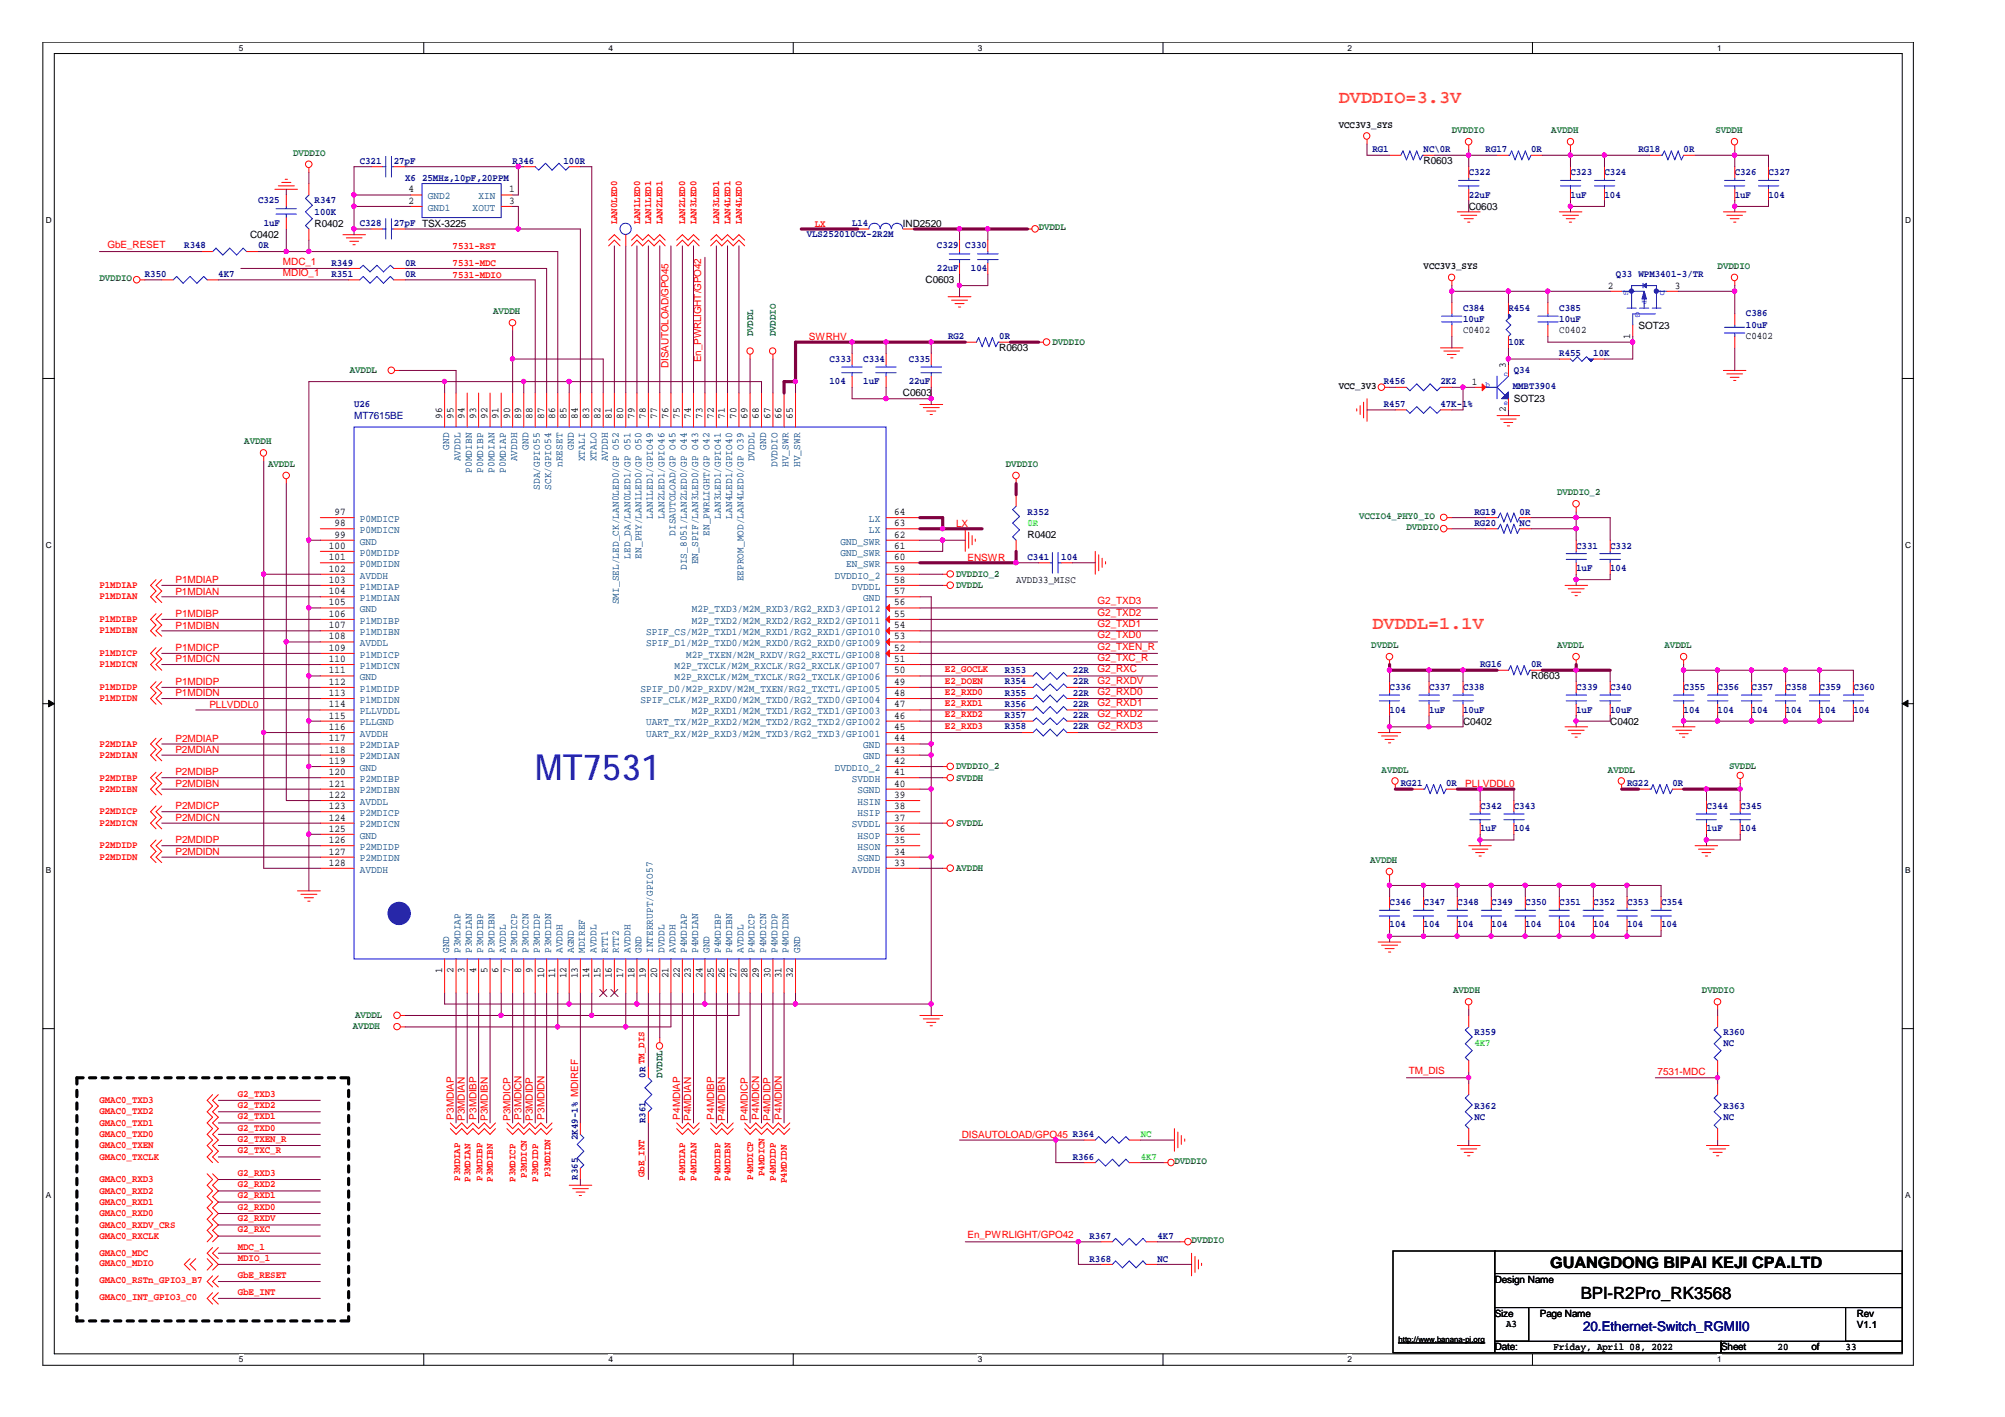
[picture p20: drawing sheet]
<svg xmlns="http://www.w3.org/2000/svg" width="297mm" height="210mm" viewBox="0 0 297 210" stroke-linecap="round" stroke-linejoin="round" font-family="sans-serif">
<defs><g id="words">
<text font-size="5.3" fill="#00f" x="79.3" y="115.5">MT7531</text>
<g font-size="2.7" fill="#ff8000">
<text x="198.3" y="15.2">DVDDIO=3.3V</text>
<text x="203.3" y="93.1">DVDDL=1.1V</text>
</g>
<text font-size="2.5" x="234.2" y="192.4">BPI-R2Pro_RK3568</text>
<text font-size="2.3" x="229.7" y="187.8">GUANGDONG BIPAI KEJI CPA.LTD</text>
<text font-size="2" fill="#000080" x="234.5" y="197.2">20.Ethernet-Switch_RGMII0</text>
<g font-size="1.5" fill="#008000">
<text x="43.4" y="23.1">DVDDIO</text>
<text x="215.1" y="19.7">DVDDIO</text>
<text x="229.8" y="19.7">AVDDH</text>
<text x="254.1" y="19.7">SVDDH</text>
<text x="153.9" y="34.1">DVDDL</text>
<text x="14.7" y="41.7">DVDDIO</text>
<text x="254.5" y="39.8">DVDDIO</text>
<text x="73.1" y="46.5">AVDDH</text>
<text x="111.6" y="49.8" transform="rotate(-90 111.6 49.8)">DVDDL</text>
<text x="114.9" y="49.8" transform="rotate(-90 114.9 49.8)">DVDDIO</text>
<text x="155.9" y="51.1">DVDDIO</text>
<text x="51.8" y="55.3">AVDDL</text>
<text x="36.2" y="65.8">AVDDH</text>
<text x="39.7" y="69.2">AVDDL</text>
<text x="149" y="69.2">DVDDIO</text>
<text x="201.3" y="76.9">VCCIO4_PHY0_IO</text>
<text x="230.7" y="73.4">DVDDIO_2</text>
<text x="208.4" y="78.5">DVDDIO</text>
<text x="141.6" y="87.1">DVDDL</text>
<text x="141.6" y="85.4">DVDDIO_2</text>
<text x="203.2" y="96">DVDDL</text>
<text x="230.7" y="96">AVDDL</text>
<text x="246.6" y="96">AVDDL</text>
<text x="141.6" y="113.9">DVDDIO_2</text>
<text x="256.2" y="113.9">SVDDL</text>
<text x="141.6" y="115.6">SVDDH</text>
<text x="204.7" y="114.4">AVDDL</text>
<text x="238.2" y="114.4">AVDDL</text>
<text x="141.6" y="122.3">SVDDL</text>
<text x="141.6" y="129">AVDDH</text>
<text x="203" y="127.9">AVDDH</text>
<text x="215.3" y="147.1">AVDDH</text>
<text x="252.1" y="147.1">DVDDIO</text>
<text x="52.3" y="152.5">AVDDH</text>
<text x="52.6" y="150.8">AVDDL</text>
<text x="98.2" y="159.7" transform="rotate(-90 98.2 159.7)">DVDDL</text>
<text x="174" y="172.4">DVDDIO</text>
<text x="176.5" y="184.2">DVDDIO</text>
</g>
<g font-size="1.5">
<text x="198.3" y="18.9">VCC3V3_SYS</text>
<text x="60.5" y="28.5">4</text>
<text x="75.4" y="28.5">1</text>
<text x="210.9" y="24.4">R0603</text>
<text x="37" y="35.3">C0402</text>
<text x="46.6" y="33.6">R0402</text>
<text x="60.5" y="30.2">2</text>
<text x="75.4" y="30.2">3</text>
<text x="133.8" y="33.6">IND2520</text>
<text x="217.6" y="31.1">C0603</text>
<text x="137.1" y="42">C0603</text>
<text x="210.9" y="39.8">VCC3V3_SYS</text>
<text x="238.2" y="42.8">2</text>
<text x="248.1" y="42.8">3</text>
<text x="148" y="52">R0603</text>
<text x="216.7" y="49.4">C0402</text>
<text x="231" y="49.4">C0402</text>
<text x="241.5" y="50.2" transform="rotate(-90 241.5 50.2)">1</text>
<text x="242.7" y="48.7">SOT23</text>
<text x="258.7" y="50.2">C0402</text>
<text x="133.8" y="58.7">C0603</text>
<text x="198.3" y="57.6">VCC_3V3</text>
<text x="218.1" y="57">1</text>
<text x="223.1" y="54.5" transform="rotate(-90 223.1 54.5)">3</text>
<text x="224.3" y="59.6">SOT23</text>
<text x="65.5" y="62.1" transform="rotate(-90 65.5 62.1)">96</text>
<text x="67.2" y="62.1" transform="rotate(-90 67.2 62.1)">95</text>
<text x="68.8" y="62.1" transform="rotate(-90 68.8 62.1)">94</text>
<text x="70.5" y="62.1" transform="rotate(-90 70.5 62.1)">93</text>
<text x="72.2" y="62.1" transform="rotate(-90 72.2 62.1)">92</text>
<text x="73.9" y="62.1" transform="rotate(-90 73.9 62.1)">91</text>
<text x="75.6" y="62.1" transform="rotate(-90 75.6 62.1)">90</text>
<text x="77.2" y="62.1" transform="rotate(-90 77.2 62.1)">89</text>
<text x="78.9" y="62.1" transform="rotate(-90 78.9 62.1)">88</text>
<text x="80.6" y="62.1" transform="rotate(-90 80.6 62.1)">87</text>
<text x="82.3" y="62.1" transform="rotate(-90 82.3 62.1)">86</text>
<text x="83.9" y="62.1" transform="rotate(-90 83.9 62.1)">85</text>
<text x="85.6" y="62.1" transform="rotate(-90 85.6 62.1)">84</text>
<text x="87.3" y="62.1" transform="rotate(-90 87.3 62.1)">83</text>
<text x="89" y="62.1" transform="rotate(-90 89 62.1)">82</text>
<text x="90.6" y="62.1" transform="rotate(-90 90.6 62.1)">81</text>
<text x="92.3" y="62.1" transform="rotate(-90 92.3 62.1)">80</text>
<text x="94" y="62.1" transform="rotate(-90 94 62.1)">79</text>
<text x="95.7" y="62.1" transform="rotate(-90 95.7 62.1)">78</text>
<text x="97.4" y="62.1" transform="rotate(-90 97.4 62.1)">77</text>
<text x="99" y="62.1" transform="rotate(-90 99 62.1)">76</text>
<text x="100.7" y="62.1" transform="rotate(-90 100.7 62.1)">75</text>
<text x="102.4" y="62.1" transform="rotate(-90 102.4 62.1)">74</text>
<text x="104.1" y="62.1" transform="rotate(-90 104.1 62.1)">73</text>
<text x="105.7" y="62.1" transform="rotate(-90 105.7 62.1)">72</text>
<text x="107.4" y="62.1" transform="rotate(-90 107.4 62.1)">71</text>
<text x="109.1" y="62.1" transform="rotate(-90 109.1 62.1)">70</text>
<text x="110.7" y="62.1" transform="rotate(-90 110.7 62.1)">69</text>
<text x="112.4" y="62.1" transform="rotate(-90 112.4 62.1)">68</text>
<text x="114.1" y="62.1" transform="rotate(-90 114.1 62.1)">67</text>
<text x="115.8" y="62.1" transform="rotate(-90 115.8 62.1)">66</text>
<text x="117.5" y="62.1" transform="rotate(-90 117.5 62.1)">65</text>
<text x="223.1" y="61.1" transform="rotate(-90 223.1 61.1)">2</text>
<text x="49.6" y="76.3">97</text>
<text x="49.6" y="77.9">98</text>
<text x="132.5" y="76.3">64</text>
<text x="132.5" y="77.9">63</text>
<text x="48.7" y="83">101</text>
<text x="48.7" y="81.3">100</text>
<text x="49.6" y="79.6">99</text>
<text x="132.5" y="79.6">62</text>
<text x="132.5" y="81.3">61</text>
<text x="132.5" y="83">60</text>
<text x="152.2" y="79.7">R0402</text>
<text x="48.7" y="88">104</text>
<text x="48.7" y="86.3">103</text>
<text x="48.7" y="84.7">102</text>
<text x="48.7" y="89.7">105</text>
<text x="132.5" y="88">57</text>
<text x="132.5" y="84.7">59</text>
<text x="132.5" y="89.7">56</text>
<text x="132.5" y="86.3">58</text>
<text x="150.5" y="86.3">AVDD33_MISC</text>
<text x="48.7" y="91.4">106</text>
<text x="48.7" y="93.1">107</text>
<text x="48.7" y="94.7">108</text>
<text x="132.5" y="91.4">55</text>
<text x="132.5" y="93.1">54</text>
<text x="132.5" y="94.7">53</text>
<text x="48.7" y="96.4">109</text>
<text x="48.7" y="98.1">110</text>
<text x="48.7" y="101.4">112</text>
<text x="48.7" y="99.8">111</text>
<text x="132.5" y="96.4">52</text>
<text x="132.5" y="98.1">51</text>
<text x="132.5" y="99.8">50</text>
<text x="132.5" y="101.4">49</text>
<text x="226.8" y="100.6">R0603</text>
<text x="48.7" y="106.4">115</text>
<text x="48.7" y="104.8">114</text>
<text x="48.7" y="103.1">113</text>
<text x="132.5" y="103.1">48</text>
<text x="132.5" y="104.8">47</text>
<text x="132.5" y="106.4">46</text>
<text x="216.7" y="107.4">C0402</text>
<text x="238.5" y="107.4">C0402</text>
<text x="48.7" y="109.8">117</text>
<text x="48.7" y="111.5">118</text>
<text x="48.7" y="108.1">116</text>
<text x="48.7" y="113.2">119</text>
<text x="132.5" y="111.5">43</text>
<text x="132.5" y="108.1">45</text>
<text x="132.5" y="113.2">42</text>
<text x="132.5" y="109.8">44</text>
<text x="48.7" y="114.8">120</text>
<text x="48.7" y="116.5">121</text>
<text x="48.7" y="119.9">123</text>
<text x="48.7" y="118.2">122</text>
<text x="132.5" y="114.8">41</text>
<text x="132.5" y="118.2">39</text>
<text x="132.5" y="119.9">38</text>
<text x="132.5" y="116.5">40</text>
<text x="48.7" y="124.9">126</text>
<text x="48.7" y="121.6">124</text>
<text x="48.7" y="123.2">125</text>
<text x="132.5" y="124.9">35</text>
<text x="132.5" y="123.2">36</text>
<text x="132.5" y="121.6">37</text>
<text x="48.7" y="126.6">127</text>
<text x="48.7" y="128.2">128</text>
<text x="132.5" y="126.6">34</text>
<text x="132.5" y="128.2">33</text>
<text x="65.5" y="144.1" transform="rotate(-90 65.5 144.1)">1</text>
<text x="67.2" y="144.1" transform="rotate(-90 67.2 144.1)">2</text>
<text x="68.8" y="144.1" transform="rotate(-90 68.8 144.1)">3</text>
<text x="70.5" y="144.1" transform="rotate(-90 70.5 144.1)">4</text>
<text x="72.2" y="144.1" transform="rotate(-90 72.2 144.1)">5</text>
<text x="73.9" y="144.1" transform="rotate(-90 73.9 144.1)">6</text>
<text x="75.6" y="144.1" transform="rotate(-90 75.6 144.1)">7</text>
<text x="77.2" y="144.1" transform="rotate(-90 77.2 144.1)">8</text>
<text x="78.9" y="144.1" transform="rotate(-90 78.9 144.1)">9</text>
<text x="80.6" y="144.9" transform="rotate(-90 80.6 144.9)">10</text>
<text x="82.3" y="144.9" transform="rotate(-90 82.3 144.9)">11</text>
<text x="83.9" y="144.9" transform="rotate(-90 83.9 144.9)">12</text>
<text x="85.6" y="144.9" transform="rotate(-90 85.6 144.9)">13</text>
<text x="87.3" y="144.9" transform="rotate(-90 87.3 144.9)">14</text>
<text x="89" y="144.9" transform="rotate(-90 89 144.9)">15</text>
<text x="90.6" y="144.9" transform="rotate(-90 90.6 144.9)">16</text>
<text x="92.3" y="144.9" transform="rotate(-90 92.3 144.9)">17</text>
<text x="94" y="144.9" transform="rotate(-90 94 144.9)">18</text>
<text x="95.7" y="144.9" transform="rotate(-90 95.7 144.9)">19</text>
<text x="97.4" y="144.9" transform="rotate(-90 97.4 144.9)">20</text>
<text x="99" y="144.9" transform="rotate(-90 99 144.9)">21</text>
<text x="100.7" y="144.9" transform="rotate(-90 100.7 144.9)">22</text>
<text x="102.4" y="144.9" transform="rotate(-90 102.4 144.9)">23</text>
<text x="104.1" y="144.9" transform="rotate(-90 104.1 144.9)">24</text>
<text x="105.7" y="144.9" transform="rotate(-90 105.7 144.9)">25</text>
<text x="107.4" y="144.9" transform="rotate(-90 107.4 144.9)">26</text>
<text x="109.1" y="144.9" transform="rotate(-90 109.1 144.9)">27</text>
<text x="110.7" y="144.9" transform="rotate(-90 110.7 144.9)">28</text>
<text x="112.4" y="144.9" transform="rotate(-90 112.4 144.9)">29</text>
<text x="114.1" y="144.9" transform="rotate(-90 114.1 144.9)">30</text>
<text x="115.8" y="144.9" transform="rotate(-90 115.8 144.9)">31</text>
<text x="117.5" y="144.9" transform="rotate(-90 117.5 144.9)">32</text>
<text x="221.4" y="190">Design Name</text>
<text x="221.4" y="195">Size</text>
<text x="223.1" y="196.6">A3</text>
<text x="228.1" y="195">Page Name</text>
<text x="275.1" y="195">Rev</text>
<text x="275.1" y="196.7">V1.1</text>
<text x="221.4" y="200">Date:</text>
<text x="230.2" y="199.9">Friday, April 08, 2022</text>
<text x="255" y="200">Sheet</text>
<text x="263.4" y="199.9">20</text>
<text x="268.4" y="200">of</text>
<text x="273.4" y="199.9">33</text>
</g>
<g font-size="1.5" fill="#000080">
<text x="203.3" y="22.6">RG1</text>
<text x="210.9" y="22.6">NC\0R</text>
<text x="220.1" y="22.6">RG17</text>
<text x="226.8" y="22.6">0R</text>
<text x="242.7" y="22.6">RG18</text>
<text x="249.4" y="22.6">0R</text>
<text x="53.3" y="24.2">C321</text>
<text x="58.3" y="24.2">27pF</text>
<text x="60" y="26.8">X6</text>
<text x="62.5" y="26.8">25MHz,10pF,20PPM</text>
<text x="75.9" y="24.2">R346</text>
<text x="83.5" y="24.2">100R</text>
<text x="217.6" y="25.9">C322</text>
<text x="217.6" y="29.3">22uF</text>
<text x="232.7" y="25.9">C323</text>
<text x="232.7" y="29.3">1uF</text>
<text x="237.7" y="25.9">C324</text>
<text x="237.7" y="29.3">104</text>
<text x="257" y="25.9">C326</text>
<text x="257" y="29.3">1uF</text>
<text x="262" y="25.9">C327</text>
<text x="262" y="29.3">104</text>
<text x="38.2" y="30.1">C325</text>
<text x="39.1" y="33.5">1uF</text>
<text x="46.6" y="30.1">R347</text>
<text x="46.6" y="31.8">100K</text>
<text x="53.3" y="33.5">C328</text>
<text x="58.3" y="33.5">27pF TSX-3225</text>
<text x="119.5" y="35.2">VLS252010CX-2R2M</text>
<text x="126.2" y="33.5">L14</text>
<text x="21.5" y="41">R350</text>
<text x="27.3" y="36.8">R348</text>
<text x="32.3" y="41">4K7</text>
<text x="38.2" y="36.8">0R</text>
<text x="49.1" y="41">R351</text>
<text x="49.1" y="39.3">R349</text>
<text x="60" y="41">0R</text>
<text x="60" y="39.3">0R</text>
<text x="138.8" y="36.8">C329 C330</text>
<text x="138.8" y="40.2">22uF</text>
<text x="143.8" y="40.2">104</text>
<text x="239.4" y="41">Q33 WPM3401-3/TR</text>
<text x="216.7" y="46">C384</text>
<text x="216.7" y="47.7">10uF</text>
<text x="223.5" y="46">R454</text>
<text x="231" y="46">C385</text>
<text x="231" y="47.7">10uF</text>
<text x="258.7" y="46.9">C386</text>
<text x="122.9" y="53.6">C333</text>
<text x="127.9" y="53.6">C334</text>
<text x="134.6" y="53.6">C335</text>
<text x="140.5" y="50.2">RG2</text>
<text x="148" y="50.2">0R</text>
<text x="223.5" y="51.1">10K</text>
<text x="231" y="52.8">R455</text>
<text x="236.1" y="52.8">10K</text>
<text x="258.7" y="48.6">10uF</text>
<text x="122.9" y="57">104</text>
<text x="127.9" y="57">1uF</text>
<text x="134.6" y="57">22uF</text>
<text x="205" y="57">R456</text>
<text x="213.4" y="57">2K2</text>
<text x="224.1" y="57.6">MMBT3904</text>
<text x="224.3" y="55.3">Q34</text>
<text x="52.5" y="60.3">U26</text>
<text x="52.5" y="62.1">MT7615BE</text>
<text x="205" y="60.3">R457</text>
<text x="213.4" y="60.3">47K-1%</text>
<text x="152.2" y="76.2">R352</text>
<text x="218.4" y="76.2">RG19</text>
<text x="218.4" y="77.9">RG20</text>
<text x="225.1" y="76.2">0R</text>
<text x="225.1" y="77.9">NC</text>
<text x="152.2" y="82.9">C341</text>
<text x="157.2" y="82.9">104</text>
<text x="233.5" y="81.3">C331</text>
<text x="238.5" y="81.3">C332</text>
<text x="233.5" y="84.6">1uF</text>
<text x="238.5" y="84.6">104</text>
<text x="148.8" y="101.4">R354</text>
<text x="148.8" y="99.7">R353</text>
<text x="158.9" y="101.4">22R</text>
<text x="158.9" y="99.7">22R</text>
<text x="219.3" y="98.9">RG16</text>
<text x="226.8" y="98.9">0R</text>
<text x="148.8" y="106.4">R357</text>
<text x="148.8" y="104.7">R356</text>
<text x="148.8" y="103.1">R355</text>
<text x="158.9" y="106.4">22R</text>
<text x="158.9" y="104.7">22R</text>
<text x="158.9" y="103.1">22R</text>
<text x="205.9" y="102.2">C336</text>
<text x="205.9" y="105.6">104</text>
<text x="211.7" y="102.2">C337</text>
<text x="211.7" y="105.6">1uF</text>
<text x="216.7" y="102.2">C338</text>
<text x="216.7" y="105.6">10uF</text>
<text x="233.5" y="102.2">C339</text>
<text x="233.5" y="105.6">1uF</text>
<text x="238.5" y="102.2">C340</text>
<text x="238.5" y="105.6">10uF</text>
<text x="249.4" y="102.2">C355</text>
<text x="249.4" y="105.6">104</text>
<text x="254.5" y="102.2">C356</text>
<text x="254.5" y="105.6">104</text>
<text x="259.5" y="102.2">C357</text>
<text x="259.5" y="105.6">104</text>
<text x="264.5" y="102.2">C358</text>
<text x="264.5" y="105.6">104</text>
<text x="269.6" y="102.2">C359</text>
<text x="269.6" y="105.6">104</text>
<text x="274.6" y="102.2">C360</text>
<text x="274.6" y="105.6">104</text>
<text x="148.8" y="108">R358</text>
<text x="158.9" y="108">22R</text>
<text x="207.5" y="116.4">RG21</text>
<text x="214.2" y="116.4">0R</text>
<text x="219.3" y="119.8">C342</text>
<text x="224.3" y="119.8">C343</text>
<text x="241" y="116.4">RG22</text>
<text x="247.8" y="116.4">0R</text>
<text x="252.8" y="119.8">C344</text>
<text x="257.8" y="119.8">C345</text>
<text x="219.3" y="123.2">1uF</text>
<text x="224.3" y="123.2">104</text>
<text x="252.8" y="123.2">1uF</text>
<text x="257.8" y="123.2">104</text>
<text x="205.9" y="134">C346</text>
<text x="205.9" y="137.4">104</text>
<text x="210.9" y="134">C347</text>
<text x="210.9" y="137.4">104</text>
<text x="215.9" y="134">C348</text>
<text x="215.9" y="137.4">104</text>
<text x="220.9" y="134">C349</text>
<text x="220.9" y="137.4">104</text>
<text x="226" y="134">C350</text>
<text x="226" y="137.4">104</text>
<text x="231" y="134">C351</text>
<text x="231" y="137.4">104</text>
<text x="236.1" y="134">C352</text>
<text x="236.1" y="137.4">104</text>
<text x="241" y="134">C353</text>
<text x="241" y="137.4">104</text>
<text x="246.1" y="134">C354</text>
<text x="246.1" y="137.4">104</text>
<text x="218.4" y="153.3">R359</text>
<text x="255.3" y="153.3">R360</text>
<text x="255.3" y="155">NC</text>
<text x="95.6" y="159.7" transform="rotate(-90 95.6 159.7)">0R TM_DIS</text>
<text x="95.6" y="166.3" transform="rotate(-90 95.6 166.3)">R361</text>
<text x="218.4" y="164.2">R362</text>
<text x="218.4" y="165.9">NC</text>
<text x="255.3" y="164.2">R363</text>
<text x="255.3" y="165.9">NC</text>
<text x="85.6" y="168.9" transform="rotate(-90 85.6 168.9)">2K49-1% MDIREF</text>
<text x="158.9" y="171.8">R366</text>
<text x="85.6" y="174.7" transform="rotate(-90 85.6 174.7)">R365</text>
<text x="161.4" y="183.5">R367</text>
<text x="171.5" y="183.5">4K7</text>
<text x="161.4" y="186.9">R368</text>
<text x="171.5" y="186.9">NC</text>
</g>
<g font-size="1.5" fill="#004080">
<text x="63.4" y="29.5">GND2</text>
<text x="70.9" y="29.5">XIN</text>
<text x="63.4" y="31.2">GND1</text>
<text x="70" y="31.2">XOUT</text>
<text x="66.5" y="66.6" transform="rotate(-90 66.5 66.6)">GND</text>
<text x="68.2" y="68.3" transform="rotate(-90 68.2 68.3)">AVDDL</text>
<text x="69.9" y="70" transform="rotate(-90 69.9 70)">P0MDIBN</text>
<text x="71.6" y="70" transform="rotate(-90 71.6 70)">P0MDIBP</text>
<text x="73.3" y="70" transform="rotate(-90 73.3 70)">P0MDIAN</text>
<text x="74.9" y="70" transform="rotate(-90 74.9 70)">P0MDIAP</text>
<text x="76.6" y="68.3" transform="rotate(-90 76.6 68.3)">AVDDH</text>
<text x="78.3" y="66.6" transform="rotate(-90 78.3 66.6)">GND</text>
<text x="83.3" y="69.2" transform="rotate(-90 83.3 69.2)">nRESET</text>
<text x="85" y="66.6" transform="rotate(-90 85 66.6)">GND</text>
<text x="86.7" y="68.3" transform="rotate(-90 86.7 68.3)">XTALI</text>
<text x="88.3" y="68.3" transform="rotate(-90 88.3 68.3)">XTALO</text>
<text x="90" y="68.3" transform="rotate(-90 90 68.3)">AVDDH</text>
<text x="111.8" y="68.3" transform="rotate(-90 111.8 68.3)">DVDDL</text>
<text x="113.5" y="66.6" transform="rotate(-90 113.5 66.6)">GND</text>
<text x="115.2" y="69.2" transform="rotate(-90 115.2 69.2)">DVDDIO</text>
<text x="116.8" y="69.2" transform="rotate(-90 116.8 69.2)">HV_SWR</text>
<text x="118.5" y="69.2" transform="rotate(-90 118.5 69.2)">HV_SWR</text>
<text x="53.3" y="77.3">P0MDICP</text>
<text x="80" y="72.6" transform="rotate(-90 80 72.6)">SDA/GPIO55</text>
<text x="81.7" y="72.6" transform="rotate(-90 81.7 72.6)">SCK/GPIO54</text>
<text x="96.7" y="76.8" transform="rotate(-90 96.7 76.8)">LAN1LED1/GPIO49</text>
<text x="98.4" y="76.8" transform="rotate(-90 98.4 76.8)">LAN2LED1/GPIO46</text>
<text x="106.8" y="76.8" transform="rotate(-90 106.8 76.8)">LAN3LED1/GPIO41</text>
<text x="108.5" y="76.8" transform="rotate(-90 108.5 76.8)">LAN4LED1/GPIO40</text>
<text x="128.7" y="77.3">LX</text>
<text x="53.3" y="79">P0MDICN</text>
<text x="53.3" y="82.3">P0MDIDP</text>
<text x="53.3" y="80.7">GND</text>
<text x="93.4" y="82.7" transform="rotate(-90 93.4 82.7)">LED_DA/LAN0LED1/GP O51</text>
<text x="95" y="82.7" transform="rotate(-90 95 82.7)">EN_PHY/LAN1LED0/GP O50</text>
<text x="100.1" y="79.3" transform="rotate(-90 100.1 79.3)">DISAUTOLOAD/GP O45</text>
<text x="103.4" y="83.6" transform="rotate(-90 103.4 83.6)">EN_SPIF/LAN3LED0/GP O43</text>
<text x="105.1" y="79.3" transform="rotate(-90 105.1 79.3)">EN_PWRLIGHT/GP O42</text>
<text x="124.5" y="80.7">GND_SWR</text>
<text x="124.5" y="82.3">GND_SWR</text>
<text x="128.7" y="79">LX</text>
<text x="53.3" y="84">P0MDIDN</text>
<text x="53.3" y="89">P1MDIAN</text>
<text x="53.3" y="87.3">P1MDIAP</text>
<text x="53.3" y="85.7">AVDDH</text>
<text x="91.7" y="89.5" transform="rotate(-90 91.7 89.5)">SMI_SEL/LED_CK/LAN0LED0/GP O52</text>
<text x="101.8" y="84.4" transform="rotate(-90 101.8 84.4)">DIS_8051/LAN2LED0/GP O44</text>
<text x="110.2" y="86.1" transform="rotate(-90 110.2 86.1)">EEPROM_MOD/LAN4LED0/GP O39</text>
<text x="123.7" y="85.7">DVDDIO_2</text>
<text x="125.3" y="84">EN_SWR</text>
<text x="126.2" y="87.3">DVDDL</text>
<text x="127.9" y="89">GND</text>
<text x="53.3" y="92.4">P1MDIBP</text>
<text x="53.3" y="94.1">P1MDIBN</text>
<text x="53.3" y="95.7">AVDDL</text>
<text x="53.3" y="90.7">GND</text>
<text x="95.7" y="94.1">SPIF_CS/M2P_TXD1/M2M_RXD1/RG2_RXD1/GPIO10</text>
<text x="95.7" y="95.7">SPIF_D1/M2P_TXD0/M2M_RXD0/RG2_RXD0/GPIO09</text>
<text x="102.5" y="90.7">M2P_TXD3/M2M_RXD3/RG2_RXD3/GPIO12</text>
<text x="102.5" y="92.4">M2P_TXD2/M2M_RXD2/RG2_RXD2/GPIO11</text>
<text x="53.3" y="97.4">P1MDICP</text>
<text x="53.3" y="99.1">P1MDICN</text>
<text x="53.3" y="100.8">GND</text>
<text x="99.9" y="99.1">M2P_TXCLK/M2M_RXCLK/RG2_RXCLK/GPIO07</text>
<text x="99.9" y="100.8">M2P_RXCLK/M2M_TXCLK/RG2_TXCLK/GPIO06</text>
<text x="101.6" y="97.4">M2P_TXEN/M2M_RXDV/RG2_RXCTL/GPIO08</text>
<text x="53.3" y="107.5">PLLGND</text>
<text x="53.3" y="105.8">PLLVDDL</text>
<text x="53.3" y="102.5">P1MDIDP</text>
<text x="53.3" y="104.1">P1MDIDN</text>
<text x="94.9" y="102.5">SPIF_D0/M2P_RXDV/M2M_TXEN/RG2_TXCTL/GPIO05</text>
<text x="94.9" y="104.1">SPIF_CLK/M2P_RXD0/M2M_TXD0/RG2_TXD0/GPIO04</text>
<text x="95.7" y="107.5">UART_TX/M2P_RXD2/M2M_TXD2/RG2_TXD2/GPIO02</text>
<text x="102.5" y="105.8">M2P_RXD1/M2M_TXD1/RG2_TXD1/GPIO03</text>
<text x="53.3" y="110.8">P2MDIAP</text>
<text x="53.3" y="112.5">P2MDIAN</text>
<text x="53.3" y="109.1">AVDDH</text>
<text x="95.7" y="109.1">UART_RX/M2P_RXD3/M2M_TXD3/RG2_TXD3/GPIO01</text>
<text x="127.9" y="112.5">GND</text>
<text x="127.9" y="110.8">GND</text>
<text x="53.3" y="115.8">P2MDIBP</text>
<text x="53.3" y="117.5">P2MDIBN</text>
<text x="53.3" y="119.2">AVDDL</text>
<text x="53.3" y="114.2">GND</text>
<text x="123.7" y="114.2">DVDDIO_2</text>
<text x="126.2" y="115.8">SVDDH</text>
<text x="127" y="119.2">HSIN</text>
<text x="127" y="117.5">SGND</text>
<text x="53.3" y="120.9">P2MDICP</text>
<text x="53.3" y="125.9">P2MDIDP</text>
<text x="53.3" y="122.6">P2MDICN</text>
<text x="53.3" y="124.2">GND</text>
<text x="126.2" y="122.6">SVDDL</text>
<text x="127" y="125.9">HSON</text>
<text x="127" y="124.2">HSOP</text>
<text x="127" y="120.9">HSIP</text>
<text x="53.3" y="127.6">P2MDIDN</text>
<text x="53.3" y="129.3">AVDDH</text>
<text x="126.2" y="129.3">AVDDH</text>
<text x="127" y="127.6">SGND</text>
<text x="66.5" y="141.2" transform="rotate(-90 66.5 141.2)">GND</text>
<text x="68.2" y="141.2" transform="rotate(-90 68.2 141.2)">P3MDIAP</text>
<text x="69.9" y="141.2" transform="rotate(-90 69.9 141.2)">P3MDIAN</text>
<text x="71.6" y="141.2" transform="rotate(-90 71.6 141.2)">P3MDIBP</text>
<text x="73.3" y="141.2" transform="rotate(-90 73.3 141.2)">P3MDIBN</text>
<text x="74.9" y="141.2" transform="rotate(-90 74.9 141.2)">AVDDL</text>
<text x="76.6" y="141.2" transform="rotate(-90 76.6 141.2)">P3MDICP</text>
<text x="78.3" y="141.2" transform="rotate(-90 78.3 141.2)">P3MDICN</text>
<text x="80" y="141.2" transform="rotate(-90 80 141.2)">P3MDIDP</text>
<text x="81.7" y="141.2" transform="rotate(-90 81.7 141.2)">P3MDIDN</text>
<text x="83.3" y="141.2" transform="rotate(-90 83.3 141.2)">AVDDH</text>
<text x="85" y="141.2" transform="rotate(-90 85 141.2)">AGND</text>
<text x="86.7" y="141.2" transform="rotate(-90 86.7 141.2)">MDIREF</text>
<text x="88.3" y="141.2" transform="rotate(-90 88.3 141.2)">AVDDL</text>
<text x="90" y="141.2" transform="rotate(-90 90 141.2)">RTT1</text>
<text x="91.7" y="141.2" transform="rotate(-90 91.7 141.2)">RTT2</text>
<text x="93.4" y="141.2" transform="rotate(-90 93.4 141.2)">AVDDH</text>
<text x="95" y="141.2" transform="rotate(-90 95 141.2)">GND</text>
<text x="96.7" y="141.2" transform="rotate(-90 96.7 141.2)">INTERRUPT/GPIO57</text>
<text x="98.4" y="141.2" transform="rotate(-90 98.4 141.2)">DVDDL</text>
<text x="100.1" y="141.2" transform="rotate(-90 100.1 141.2)">AVDDH</text>
<text x="101.8" y="141.2" transform="rotate(-90 101.8 141.2)">P4MDIAP</text>
<text x="103.4" y="141.2" transform="rotate(-90 103.4 141.2)">P4MDIAN</text>
<text x="105.1" y="141.2" transform="rotate(-90 105.1 141.2)">GND</text>
<text x="106.8" y="141.2" transform="rotate(-90 106.8 141.2)">P4MDIBP</text>
<text x="108.5" y="141.2" transform="rotate(-90 108.5 141.2)">P4MDIBN</text>
<text x="110.2" y="141.2" transform="rotate(-90 110.2 141.2)">AVDDL</text>
<text x="111.8" y="141.2" transform="rotate(-90 111.8 141.2)">P4MDICP</text>
<text x="113.5" y="141.2" transform="rotate(-90 113.5 141.2)">P4MDICN</text>
<text x="115.2" y="141.2" transform="rotate(-90 115.2 141.2)">P4MDIDP</text>
<text x="116.8" y="141.2" transform="rotate(-90 116.8 141.2)">P4MDIDN</text>
<text x="118.5" y="141.2" transform="rotate(-90 118.5 141.2)">GND</text>
</g>
<g font-size="1.5" fill="#f00">
<text x="91.4" y="33.2" transform="rotate(-90 91.4 33.2)">LAN0LED0</text>
<text x="94.8" y="33.2" transform="rotate(-90 94.8 33.2)">LAN1LED0</text>
<text x="96.5" y="33.2" transform="rotate(-90 96.5 33.2)">LAN1LED1</text>
<text x="98.2" y="33.2" transform="rotate(-90 98.2 33.2)">LAN2LED1</text>
<text x="101.5" y="33.2" transform="rotate(-90 101.5 33.2)">LAN2LED0</text>
<text x="103.2" y="33.2" transform="rotate(-90 103.2 33.2)">LAN3LED0</text>
<text x="106.6" y="33.2" transform="rotate(-90 106.6 33.2)">LAN3LED1</text>
<text x="108.2" y="33.2" transform="rotate(-90 108.2 33.2)">LAN4LED1</text>
<text x="109.9" y="33.2" transform="rotate(-90 109.9 33.2)">LAN4LED0</text>
<text x="120.7" y="33.6">LX</text>
<text x="15.9" y="36.7">GbE_RESET</text>
<text x="41.9" y="40.9">MDIO_1</text>
<text x="41.9" y="39.2">MDC_1</text>
<text x="67.1" y="36.9">7531-RST</text>
<text x="67.1" y="39.4">7531-MDC</text>
<text x="67.1" y="41.1">7531-MDIO</text>
<text x="103.9" y="53.7" transform="rotate(-90 103.9 53.7)">En_PWRLIGHT/GPO42</text>
<text x="119.8" y="50.3">SWRHV</text>
<text x="99.1" y="54.5" transform="rotate(-90 99.1 54.5)">DISAUTOLOAD/GPO45</text>
<text x="141.6" y="78">LX</text>
<text x="143.3" y="83">ENSWR</text>
<text x="14.7" y="87.1">P1MDIAP</text>
<text x="14.7" y="88.8">P1MDIAN</text>
<text x="26" y="86.4">P1MDIAP</text>
<text x="26" y="88.1">P1MDIAN</text>
<text x="162.6" y="89.5">G2_TXD3</text>
<text x="14.7" y="92.1">P1MDIBP</text>
<text x="14.7" y="93.8">P1MDIBN</text>
<text x="26" y="91.4">P1MDIBP</text>
<text x="26" y="93.1">P1MDIBN</text>
<text x="162.6" y="91.2">G2_TXD2</text>
<text x="162.6" y="94.5">G2_TXD0</text>
<text x="162.6" y="92.9">G2_TXD1</text>
<text x="14.7" y="98.9">P1MDICN</text>
<text x="14.7" y="97.2">P1MDICP</text>
<text x="26" y="101.5">P1MDIDP</text>
<text x="26" y="96.4">P1MDICP</text>
<text x="26" y="98.1">P1MDICN</text>
<text x="140" y="99.6">E2_GOCLK</text>
<text x="140" y="101.3">E2_DOEN</text>
<text x="162.6" y="96.2">G2_TXEN_R</text>
<text x="162.6" y="97.9">G2_TXC_R</text>
<text x="162.6" y="99.6">G2_RXC</text>
<text x="162.6" y="101.3">G2_RXDV</text>
<text x="14.7" y="102.2">P1MDIDP</text>
<text x="14.7" y="103.9">P1MDIDN</text>
<text x="26" y="103.1">P1MDIDN</text>
<text x="31" y="104.8">PLLVDDL0</text>
<text x="140" y="102.9">E2_RXD0</text>
<text x="140" y="104.6">E2_RXD1</text>
<text x="140" y="106.3">E2_RXD2</text>
<text x="140" y="108">E2_RXD3</text>
<text x="162.6" y="102.9">G2_RXD0</text>
<text x="162.6" y="104.6">G2_RXD1</text>
<text x="162.6" y="106.3">G2_RXD2</text>
<text x="162.6" y="108">G2_RXD3</text>
<text x="14.7" y="112.2">P2MDIAN</text>
<text x="14.7" y="110.6">P2MDIAP</text>
<text x="26" y="111.5">P2MDIAN</text>
<text x="26" y="109.9">P2MDIAP</text>
<text x="14.7" y="117.3">P2MDIBN</text>
<text x="14.7" y="115.6">P2MDIBP</text>
<text x="26" y="116.6">P2MDIBN</text>
<text x="26" y="119.9">P2MDICP</text>
<text x="26" y="114.9">P2MDIBP</text>
<text x="217.1" y="116.6">PLLVDDL0</text>
<text x="14.7" y="125.7">P2MDIDP</text>
<text x="14.7" y="120.6">P2MDICP</text>
<text x="14.7" y="122.3">P2MDICN</text>
<text x="26" y="124.9">P2MDIDP</text>
<text x="26" y="121.6">P2MDICN</text>
<text x="14.7" y="127.4">P2MDIDN</text>
<text x="26" y="126.6">P2MDIDN</text>
<text x="208.7" y="159.1">TM_DIS</text>
<text x="245.6" y="159.3">7531-MDC</text>
<text x="14.7" y="163.4">GMAC0_TXD3</text>
<text x="14.7" y="165.1">GMAC0_TXD2</text>
<text x="14.7" y="166.7">GMAC0_TXD1</text>
<text x="35.2" y="162.4">G2_TXD3</text>
<text x="35.2" y="167.5">G2_TXD0</text>
<text x="35.2" y="165.8">G2_TXD1</text>
<text x="35.2" y="164.1">G2_TXD2</text>
<text x="67.2" y="165.8" transform="rotate(-90 67.2 165.8)">P3MDIAP</text>
<text x="68.9" y="166" transform="rotate(-90 68.9 166)">P3MDIAN</text>
<text x="70.6" y="165.8" transform="rotate(-90 70.6 165.8)">P3MDIBP</text>
<text x="72.3" y="166" transform="rotate(-90 72.3 166)">P3MDIBN</text>
<text x="75.6" y="166" transform="rotate(-90 75.6 166)">P3MDICP</text>
<text x="77.3" y="165.8" transform="rotate(-90 77.3 165.8)">P3MDICN</text>
<text x="79" y="166" transform="rotate(-90 79 166)">P3MDIDP</text>
<text x="80.6" y="165.8" transform="rotate(-90 80.6 165.8)">P3MDIDN</text>
<text x="100.8" y="165.8" transform="rotate(-90 100.8 165.8)">P4MDIAP</text>
<text x="102.4" y="166" transform="rotate(-90 102.4 166)">P4MDIAN</text>
<text x="105.8" y="165.8" transform="rotate(-90 105.8 165.8)">P4MDIBP</text>
<text x="107.4" y="166" transform="rotate(-90 107.4 166)">P4MDIBN</text>
<text x="110.8" y="166" transform="rotate(-90 110.8 166)">P4MDICP</text>
<text x="112.5" y="165.8" transform="rotate(-90 112.5 165.8)">P4MDICN</text>
<text x="114.2" y="166" transform="rotate(-90 114.2 166)">P4MDIDP</text>
<text x="115.8" y="165.8" transform="rotate(-90 115.8 165.8)">P4MDIDN</text>
<text x="14.7" y="168.4">GMAC0_TXD0</text>
<text x="14.7" y="170.1">GMAC0_TXEN</text>
<text x="14.7" y="171.8">GMAC0_TXCLK</text>
<text x="35.2" y="170.8">G2_TXC_R</text>
<text x="35.2" y="169.1">G2_TXEN_R</text>
<text x="142.5" y="168.5">DISAUTOLOAD/GPO45 R364</text>
<text x="14.7" y="175.1">GMAC0_RXD3</text>
<text x="14.7" y="176.8">GMAC0_RXD2</text>
<text x="14.7" y="178.5">GMAC0_RXD1</text>
<text x="35.2" y="179.2">G2_RXD0</text>
<text x="35.2" y="177.5">G2_RXD1</text>
<text x="35.2" y="175.9">G2_RXD2</text>
<text x="35.2" y="174.2">G2_RXD3</text>
<text x="68.2" y="174.9" transform="rotate(-90 68.2 174.9)">P3MDIAP</text>
<text x="69.7" y="175.1" transform="rotate(-90 69.7 175.1)">P3MDIAN</text>
<text x="71.5" y="174.9" transform="rotate(-90 71.5 174.9)">P3MDIBP</text>
<text x="73" y="175.1" transform="rotate(-90 73 175.1)">P3MDIBN</text>
<text x="76.4" y="175.1" transform="rotate(-90 76.4 175.1)">P3MDICP</text>
<text x="78.1" y="174.6" transform="rotate(-90 78.1 174.6)">P3MDICN</text>
<text x="79.7" y="175.1" transform="rotate(-90 79.7 175.1)">P3MDIDP</text>
<text x="81.6" y="174.4" transform="rotate(-90 81.6 174.4)">P3MDIDN</text>
<text x="95.5" y="174.4" transform="rotate(-90 95.5 174.4)">GbE_INT</text>
<text x="101.5" y="174.9" transform="rotate(-90 101.5 174.9)">P4MDIAP</text>
<text x="103.2" y="174.9" transform="rotate(-90 103.2 174.9)">P4MDIAN</text>
<text x="106.7" y="174.9" transform="rotate(-90 106.7 174.9)">P4MDIBP</text>
<text x="108.2" y="174.9" transform="rotate(-90 108.2 174.9)">P4MDIBN</text>
<text x="111.6" y="174.7" transform="rotate(-90 111.6 174.7)">P4MDICP</text>
<text x="113.2" y="174.2" transform="rotate(-90 113.2 174.2)">P4MDICN</text>
<text x="114.9" y="174.9" transform="rotate(-90 114.9 174.9)">P4MDIDP</text>
<text x="116.6" y="175.2" transform="rotate(-90 116.6 175.2)">P4MDIDN</text>
<text x="14.7" y="180.1">GMAC0_RXD0</text>
<text x="14.7" y="181.8">GMAC0_RXDV_CRS</text>
<text x="14.7" y="183.5">GMAC0_RXCLK</text>
<text x="35.2" y="180.9">G2_RXDV</text>
<text x="35.2" y="182.6">G2_RXC</text>
<text x="35.2" y="185.1">MDC_1</text>
<text x="143.3" y="183.4">En_PWRLIGHT/GPO42</text>
<text x="14.7" y="186">GMAC0_MDC</text>
<text x="14.7" y="187.5">GMAC0_MDIO</text>
<text x="14.7" y="190">GMAC0_RSTn_GPIO3_B7</text>
<text x="35.2" y="186.7">MDIO_1</text>
<text x="35.2" y="189.3">GbE_RESET</text>
<text x="35.2" y="191.8">GbE_INT</text>
<text x="14.7" y="192.5">GMAC0_INT_GPIO3_C0</text>
</g>
<g font-size="1.5" fill="#0f0">
<text x="152.2" y="77.9">0R</text>
<text x="218.4" y="155">4K7</text>
<text x="169" y="168.4">NC</text>
<text x="169" y="171.8">4K7</text>
</g>
<g font-size="1.2">
<text x="35.4" y="7.5">5</text>
<text x="90.1" y="7.5">4</text>
<text x="144.9" y="7.5">3</text>
<text x="199.6" y="7.5">2</text>
<text x="254.4" y="7.5">1</text>
<text x="6.8" y="33.1">D</text>
<text x="282.2" y="33.1">D</text>
<text x="6.8" y="81.2">C</text>
<text x="282.2" y="81.2">C</text>
<text x="6.8" y="129.4">B</text>
<text x="282.2" y="129.4">B</text>
<text x="6.8" y="177.5">A</text>
<text x="282.2" y="177.5">A</text>
<text x="35.4" y="201.8">5</text>
<text x="90.1" y="201.8">4</text>
<text x="144.9" y="201.8">3</text>
<text x="199.6" y="201.8">2</text>
<text x="254.4" y="201.8">1</text>
</g>
<g font-size="1.1" fill="#00f">
<text x="240.6" y="43" transform="rotate(90 240.6 43)">S</text>
<text x="242.3" y="46.2" transform="rotate(90 242.3 46.2)">G</text>
<text x="243.3" y="44.5" transform="rotate(90 243.3 44.5)">P</text>
<text x="246" y="43" transform="rotate(90 246 43)">D</text>
<text x="220.1" y="57.3">b</text>
<text x="222.8" y="55.7">c</text>
<text x="222.8" y="60">e</text>
</g>
<text font-size="1.1" x="207.2" y="198.8">http://www.banana-pi.org</text>
</g></defs>
<path d="M6.3 6.2h277.2v196h-277.2zM8 7.9h273.8v192.6h-273.8z" fill="none" stroke="#000" stroke-width=".15"/>
<g fill="#fff">
<path d="M35.4 6.4h.6v1.4h-.6z"/>
<path d="M35.4 200.7h.6v1.4h-.6z"/>
</g>
<path d="M62.8 6.2v1.7M62.8 200.5v1.7" fill="none" stroke="#000" stroke-width=".15"/>
<g fill="#fff">
<path d="M90.1 6.4h.7v1.4h-.7z"/>
<path d="M90.1 200.7h.7v1.4h-.7z"/>
</g>
<path d="M117.5 6.2v1.7M117.5 200.5v1.7" fill="none" stroke="#000" stroke-width=".15"/>
<g fill="#fff">
<path d="M144.9 6.4h.6v1.4h-.6z"/>
<path d="M144.9 200.7h.6v1.4h-.6z"/>
</g>
<path d="M172.3 6.2v1.7M172.3 200.5v1.7" fill="none" stroke="#000" stroke-width=".15"/>
<g fill="#fff">
<path d="M199.6 6.4h.7v1.4h-.7z"/>
<path d="M199.6 200.7h.7v1.4h-.7z"/>
</g>
<path d="M227 6.2v1.7M227 200.5v1.7" fill="none" stroke="#000" stroke-width=".15"/>
<g fill="#fff">
<path d="M254.4 6.4h.6v1.4h-.6z"/>
<path d="M254.4 200.7h.6v1.4h-.6z"/>
<path d="M6.8 31.9h.8v1.4h-.8z"/>
<path d="M282.2 31.9h.9v1.4h-.9z"/>
<path d="M6.8 80.1h.8v1.4h-.8z"/>
<path d="M282.2 80.1h.9v1.4h-.9z"/>
</g>
<path d="M6.3 56.1h1.7M281.8 56.1h1.7" fill="none" stroke="#000" stroke-width=".15"/>
<g fill="#fff">
<path d="M6.8 128.2h.7v1.4h-.7z"/>
<path d="M282.2 128.2h.8v1.4h-.8z"/>
</g>
<path d="M6.3 104.2h1.7M281.8 104.2h1.7" fill="none" stroke="#000" stroke-width=".15"/>
<g fill="#000" stroke="#000" stroke-width=".15">
<path d="M7.2 103.7l.8 .5-.8 .5z" fill-rule="evenodd"/>
<path d="M281.8 104.2l.9-.5v1z" fill-rule="evenodd"/>
</g>
<g fill="#fff">
<path d="M6.8 176.4h.7v1.4h-.7z"/>
<path d="M282.2 176.4h.8v1.4h-.8z"/>
</g>
<path d="M6.3 152.4h1.7M281.8 152.4h1.7M206.4 185.3h15v15.1h-15zM221.4 185.3h60.4v3.4h-60.4zM221.4 188.7h60.4v5h-60.4zM221.4 193.7h5.1v5h-5.1zM221.4 198.7h33.6v1.7h-33.6zM255 198.7h26.8v1.7h-26.8zM273.4 193.7h8.4v5h-8.4z" fill="none" stroke="#000" stroke-width=".15"/>
<path d="M11.4 159.7h40.2M11.4 159.7v36M51.6 159.7v36M11.4 195.7h40.2" fill="none" stroke="#000" stroke-width=".47" stroke-dasharray=".9 .9"/>
<g fill="none" stroke="#f00" stroke-width=".15">
<path d="M29.8 37.3h1.7M36.5 37.3h1.7M40.7 28h3.4M41.2 27.5h2.4M41.7 27h1.4M42.2 26.6h.4M42.4 28.9v1.7M42.4 32.2v1.7M45.8 24.9v.6M45.8 27.2v1.7M45.8 33.9v1.7M50.8 34.8h3.3"/>
<path d="M51.3 35.2h2.3M51.6 39.8h1.7M51.8 35.7h1.3M52.3 36.3h.3M55 33.9h1.6M55 24.7h1.6M58.3 33.9h1.7M58.3 24.7h1.7M58.3 39.8h1.7M60.8 28.9h1.7M60.8 30.6h1.7M74.3 28.9h1.6"/>
<path d="M74.3 30.6h1.6M77.6 24.7h1.7M84.3 24.7h1.7M90.2 35.6l.8-.8 .9 .8M90.2 36.4l.8-.8 .9 .8M92.7 34.8v1.6M93.6 35.6l.8-.8 .8 .8 .9-.8 .8 .8 .8-.8 .9 .8M93.6 36.4l.8-.8 .8 .8 .9-.8 .8 .8 .8-.8 .9 .8M100.2 35.6l.9-.8 .8 .8 .8-.8 .9 .8M100.2 36.4l.9-.8 .8 .8 .8-.8 .9 .8M105.3 35.6l.8-.8 .8 .8 .9-.8 .8 .8 .9-.8 .8 .8M105.3 36.4l.8-.8 .8 .8 .9-.8 .8 .8 .9-.8 .8 .8"/>
<path d="M127.1 33.9h1.6M133.8 33.9h1.7M142.2 35.6v1.7M142.2 39v1.6M146.3 35.6v1.7M146.3 39v1.6M152.2 33.9h.7M202.5 20.7v.7M205.9 23h1.6M210.9 23h1.7M215.9 31.4h3.4M216.4 31.9h2.4"/>
<path d="M216.9 32.4h1.4M217.4 32.9h.4M217.6 21.5v.7M217.6 24.7v1.7M217.6 28v1.7M221.8 23h1.7M226.8 23h1.7M231 31.4h3.4M231.5 31.9h2.3M232 32.4h1.3M232.5 32.9h.3M232.7 21.5v.7"/>
<path d="M232.7 24.7v1.7M232.7 28v1.7M237.7 24.7v1.7M237.7 28v1.7M244.4 23h1.7M249.4 23h1.7M255.3 31.4h3.4M255.8 31.9h2.3M256.3 32.4h1.3M256.8 32.9h.4M257 21.5v.7M257 24.7v1.7"/>
<path d="M257 28v1.7M262 24.7v1.7M262 28v1.7M20.8 41.5h.7M24 41.5h1.7M30.7 41.5h1.6M51.6 41.5h1.7M58.3 41.5h1.7M58.5 54.9h.7M65.9 58.2v5.1M67.6 58.2v5.1M69.2 58.2v5.1"/>
<path d="M70.9 58.2v5.1M72.6 58.2v5.1M74.3 58.2v5.1M75.9 48.3v.7M75.9 58.2v5.1M77.6 58.2v5.1M79.3 58.2v5.1M81 58.2v5.1M82.6 58.2v5.1M84.3 58.2v5.1M86 58.2v5.1M87.7 58.2v5.1"/>
<path d="M89.4 58.2v5.1M91 58.2v5.1M92.7 58.2v5.1M94.4 58.2v5.1M96.1 58.2v5.1M97.7 58.2v5.1M99.4 58.2v5.1M101.1 58.2v5.1M102.7 58.2v5.1M104.4 58.2v5.1M106.1 58.2v5.1M107.8 58.2v5.1"/>
<path d="M109.5 58.2v5.1M111.1 52.5v.7M111.1 58.2v5.1M112.8 58.2v5.1M114.5 52.5v.7M114.5 58.2v5.1M116.2 58.2v5.1M117.9 58.2v5.1M126.2 52.3v1.7M126.2 55.7v1.7M131.3 52.3v1.7M131.3 55.7v1.7"/>
<path d="M136.3 59.9h3.4M138 52.3v1.7M138 55.7v1.7M140.5 44h3.3M141 44.5h2.3M141.5 45h1.3M142 45.5h.3M143 50.7h1.7M148 50.7h1.7M153.9 50.7h.7M202 59.6v2.3M202.5 59.1v3.3"/>
<path d="M205.2 57.4h.7M206.7 57.4h1.7M213.4 51.5h3.3M213.4 57.4h1.7M213.9 52h2.3M214.4 52.5h1.3M214.9 53h.4M215.1 41.6v.7M215.1 44.8v1.7M215.1 48.1v1.7M218.4 57.4h1.7M223.5 44.8v1.7"/>
<path d="M223.5 49.8v1.7M223.5 54v1.7M223.5 59.1v1.6M229.3 44.8v1.7M229.3 48.1v1.7M231 53.2h1.7M236.1 53.2h1.6M238.5 43.2h1.7M241.9 48.1v1.7M246.9 43.2h1.7M255.3 54.9h3.4M255.8 55.4h2.3"/>
<path d="M256.3 55.9h1.3M256.8 56.4h.4M257 41.6v.7M257 46.5v1.6M257 49.8v1.7M39.1 67.6v.7M42.4 71v.6M47.5 76.7h5M47.5 78.3h5M131.3 76.7h5M131.3 78.3h5M136.8 60.4h2.3"/>
<path d="M137.3 60.9h1.3M137.8 61.4h.3M143 78.3v3.4M143.5 78.8v2.4M144 79.3v1.4M144.5 79.9v.3M150.5 71v.6M150.5 73.3v1.7M201 60.6v.3M201.5 60.1v1.3M206.7 60.7h1.7M213.4 60.7h1.7"/>
<path d="M214.4 76.7h.7M214.4 78.3h.7M220.1 76.7h1.7M220.1 78.3h1.7M221.8 61.6h3.3M222.3 62.1h2.3M222.8 62.6h1.3M223.3 63.1h.3M225.1 76.7h1.7M225.1 78.3h1.7M233.5 75.2v.6M23.1 90.9l-.8 .9 .8 .8-.8 .8 .8 .8"/>
<path d="M23.1 95.9l-.8 .9 .8 .8-.8 .8 .8 .9M23.1 85.9l-.8 .8 .8 .9-.8 .8 .8 .9M24 90.9l-.9 .9 .9 .8-.9 .8 .9 .8M24 95.9l-.9 .9 .9 .8-.9 .8 .9 .9M24 85.9l-.9 .8 .9 .9-.9 .8 .9 .9M47.5 86.7h5M47.5 85.1h5M47.5 83.4h5M47.5 81.7h5M47.5 88.4h5M47.5 91.8h5M47.5 93.4h5"/>
<path d="M47.5 96.8h5M47.5 98.4h5M47.5 95.1h5M47.5 80h5M47.5 90.1h5M131.3 86.7h5M131.3 85.1h5M131.3 83.4h5M131.3 81.7h5M131.3 88.4h5M131.3 91.8h5M131.3 93.4h5"/>
<path d="M131.3 96.8h5M131.3 98.4h5M131.3 95.1h5M131.3 80h5M131.3 90.1h5M139.7 86.7h.6M139.7 85.1h.6M150.5 80v1.7M153.9 83.4h1.7M157.2 83.4h1.7M162.3 81.7v3.4M162.8 82.2v2.4"/>
<path d="M163.3 82.7v1.3M163.8 83.2v.3M205.9 97.8v.6M221.8 99.3h1.7M226.8 99.3h1.7M231.9 86.7h3.3M232.3 87.2h2.4M232.8 87.7h1.4M233.3 88.2h.4M233.5 80v1.7M233.5 83.4v1.7M233.5 97.8v.6"/>
<path d="M238.5 80v1.7M238.5 83.4v1.7M249.4 97.8v.6M23.1 114.4l-.8 .8 .8 .8-.8 .9 .8 .8M23.1 101l-.8 .8 .8 .8-.8 .9 .8 .8M23.1 109.4l-.8 .8 .8 .8-.8 .9 .8 .8M23.1 119.4l-.8 .8 .8 .9-.8 .8 .8 .9M24 119.4l-.9 .8 .9 .9-.9 .8 .9 .9M24 114.4l-.9 .8 .9 .8-.9 .9 .9 .8M24 101l-.9 .8 .9 .8-.9 .9 .9 .8M24 109.4l-.9 .8 .9 .8-.9 .9 .9 .8M47.5 115.2h5"/>
<path d="M47.5 113.6h5M47.5 108.5h5M47.5 101.8h5M47.5 116.9h5M47.5 110.2h5M47.5 111.9h5M47.5 106.8h5M47.5 105.2h5M47.5 118.6h5M47.5 103.5h5M47.5 100.1h5M131.3 115.2h5"/>
<path d="M131.3 113.6h5M131.3 108.5h5M131.3 101.8h5M131.3 116.9h5M131.3 110.2h5M131.3 111.9h5M131.3 106.8h5M131.3 105.2h5M131.3 118.6h5M131.3 103.5h5M131.3 100.1h5M139.7 115.2h.6"/>
<path d="M139.7 113.6h.6M151.4 108.5h1.6M151.4 101.8h1.6M151.4 106.8h1.6M151.4 105.2h1.6M151.4 103.5h1.6M151.4 100.1h1.6M158.1 108.5h1.7M158.1 101.8h1.7M158.1 106.8h1.7M158.1 105.2h1.7M158.1 103.5h1.7"/>
<path d="M158.1 100.1h1.7M204.2 108.5h3.3M204.7 109h2.4M205.2 109.5h1.3M205.7 110h.3M205.9 101v1.6M205.9 104.3v1.7M206.7 116.2v.7M209.2 116.9h1.7M211.7 101v1.6M211.7 104.3v1.7M214.2 116.9h1.7"/>
<path d="M216.7 101v1.6M216.7 104.3v1.7M219.3 118.6v1.6M224.3 118.6v1.6M231.9 107.7h3.3M232.3 108.2h2.4M232.8 108.7h1.4M233.3 109.2h.4M233.5 101v1.6M233.5 104.3v1.7M238.5 101v1.6M238.5 104.3v1.7"/>
<path d="M240.2 116.2v.7M242.7 116.9h1.7M247.8 107.7h3.3M247.8 116.9h1.6M248.3 108.2h2.3M248.8 108.7h1.3M249.3 109.2h.3M249.4 101v1.6M249.4 104.3v1.7M252.8 118.6v1.6M254.5 101v1.6M254.5 104.3v1.7"/>
<path d="M257.8 115.4v.6M257.8 118.6v1.6M259.5 101v1.6M259.5 104.3v1.7M264.5 101v1.6M264.5 104.3v1.7M269.6 101v1.6M269.6 104.3v1.7M274.6 101v1.6M274.6 104.3v1.7M23.1 124.4l-.8 .9 .8 .8-.8 .9 .8 .8M24 124.4l-.9 .9 .9 .8-.9 .9 .9 .8"/>
<path d="M44.1 132h3.4M44.6 132.5h2.3M45.1 133h1.3M45.6 133.5h.3M47.5 121.9h5M47.5 128.6h5M47.5 125.3h5M47.5 120.2h5M47.5 127h5M47.5 123.6h5M131.3 121.9h5M131.3 128.6h5"/>
<path d="M131.3 125.3h5M131.3 120.2h5M131.3 127h5M131.3 123.6h5M139.7 121.9h.6M139.7 128.6h.6M204.2 139.5h3.3M205.9 129.6v.7M205.9 132.8v1.7M205.9 136.2v1.7M210.9 132.8v1.7M210.9 136.2v1.7"/>
<path d="M215.9 132.8v1.7M215.9 136.2v1.7M217.6 125.3h3.3M218.1 125.8h2.3M218.6 126.3h1.3M219.1 126.8h.4M219.3 121.9v1.7M220.9 132.8v1.7M220.9 136.2v1.7M224.3 121.9v1.7M226 132.8v1.7M226 136.2v1.7"/>
<path d="M231 132.8v1.7M231 136.2v1.7M236.1 132.8v1.7M236.1 136.2v1.7M241 132.8v1.7M241 136.2v1.7M246.1 132.8v1.7M246.1 136.2v1.7M251.1 125.3h3.4M251.6 125.8h2.4M252.1 126.3h1.3M252.6 126.8h.4"/>
<path d="M252.8 121.9v1.7M257.8 121.9v1.7M59.4 150.4h.6M59.4 152.1h.6M65.9 142v5.1M67.6 142v5.1M69.2 142v5.1M70.9 142v5.1M72.6 142v5.1M74.3 142v5.1M75.9 142v5.1M77.6 142v5.1"/>
<path d="M79.3 142v5.1M81 142v5.1M82.6 142v5.1M84.3 142v5.1M86 142v5.1M87.7 142v5.1M89.4 142v5.1M91 142v5.1M92.7 142v5.1M94.4 142v5.1M96.1 142v5.1M96.1 158v1.7"/>
<path d="M97.7 142v5.1M97.7 153.8v.6M99.4 142v5.1M101.1 142v5.1M102.7 142v5.1M104.4 142v5.1M106.1 142v5.1M107.8 142v5.1M109.5 142v5.1M111.1 142v5.1M112.8 142v5.1M114.5 142v5.1"/>
<path d="M116.2 142v5.1M117.9 142v5.1M136.3 150.4h3.4M136.8 150.9h2.3M137.3 151.4h1.3M137.8 151.9h.3M204.7 140h2.4M205.2 140.5h1.3M205.7 141h.3M217.6 148.9v.7M217.6 150.4v1.7M217.6 157.1v1.7"/>
<path d="M254.5 148.9v.7M254.5 150.4v1.7M254.5 157.1v1.7M30.7 173.9l.8 .8-.8 .9 .8 .8-.8 .9 .8 .8-.8 .8 .8 .9-.8 .8 .8 .9-.8 .8 .8 .8-.8 .9M31.5 162.2l-.8 .8 .8 .8-.8 .9 .8 .8-.8 .8 .8 .9-.8 .8 .8 .9-.8 .8 .8 .8-.8 .9 .8 .8M31.5 173.9l.8 .8-.8 .9 .8 .8-.8 .9 .8 .8-.8 .8 .8 .9-.8 .8 .8 .9-.8 .8 .8 .8-.8 .9M32.3 162.2l-.8 .8 .8 .8-.8 .9 .8 .8-.8 .8 .8 .9-.8 .8 .8 .9-.8 .8 .8 .8-.8 .9 .8 .8M66.7 167.2l.9 .8 .8-.8 .8 .8 .9-.8 .8 .8 .9-.8 .8 .8 .8-.8M66.7 166.3l.9 .9 .8-.9 .8 .9 .9-.9 .8 .9 .9-.9 .8 .9 .8-.9M75.1 167.2l.8 .8 .9-.8 .8 .8 .8-.8 .9 .8 .8-.8 .9 .8 .8-.8M75.1 166.3l.8 .9 .9-.9 .8 .9 .8-.9 .9 .9 .8-.9 .9 .9 .8-.9M84.3 175.6h3.4"/>
<path d="M84.8 176.1h2.4M85.3 176.6h1.4M85.8 177.1h.3M86 166.3v1.7M86 173.1v1.6M96.1 164.7v1.6M100.2 167.2l.9 .8 .8-.8 .8 .8 .9-.8M100.2 166.3l.9 .9 .8-.9 .8 .9 .9-.9M105.3 167.2l.8 .8 .8-.8 .9 .8 .8-.8M105.3 166.3l.8 .9 .8-.9 .9 .9 .8-.9M110.3 167.2l.8 .8 .9-.8 .8 .8 .9-.8 .8 .8 .8-.8 .9 .8 .8-.8M110.3 166.3l.8 .9 .9-.9 .8 .9 .9-.9 .8 .9 .8-.9 .9 .9 .8-.9"/>
<path d="M160.6 172.2h1.7M160.6 168.9h1.7M167.3 172.2h1.7M167.3 168.9h1.7M172.3 172.2h.7M174 167.2v3.3M174.5 167.7v2.3M175 168.2v1.3M175.5 168.7v.4M215.9 169.7h3.4M216.4 170.2h2.4M216.9 170.7h1.4"/>
<path d="M217.4 171.2h.4M217.6 160.5v1.7M217.6 167.2v1.7M252.8 169.7h3.4M253.3 170.2h2.4M253.8 170.7h1.3M254.3 171.2h.3M254.5 160.5v1.7M254.5 167.2v1.7M28.2 186.5l-.9 .8 .9 .8M29 186.5l-.8 .8 .8 .8M30.7 186.5l.8 .8-.8 .8"/>
<path d="M31.5 184.8l-.8 .8 1.6 1.7-.8 .8M31.5 189l-.8 .8 .8 .8M31.5 191.5l-.8 .8 .8 .9M32.3 184.8l-.8 .8 .8 .9M32.3 189l-.8 .8 .8 .8M32.3 191.5l-.8 .8 .8 .9M163.1 184h1.7M163.1 187.3h1.7M169.8 184h1.7M169.8 187.3h1.7M174.8 184h.7M176.5 185.6v3.4"/>
<path d="M177 186.1v2.4M177.5 186.6v1.4M178 187.1v.4"/>
<circle cx="45.7" cy="24.3" r=".49"/>
<circle cx="153.4" cy="33.9" r=".49"/>
<circle cx="202.5" cy="20.1" r=".48"/>
<circle cx="217.6" cy="21" r=".49"/>
<circle cx="232.6" cy="21" r=".48"/>
<circle cx="256.9" cy="21" r=".48"/>
<circle cx="20.3" cy="41.4" r=".49"/>
<circle cx="58" cy="54.9" r=".49"/>
<circle cx="75.9" cy="47.8" r=".48"/>
<circle cx="111.1" cy="52" r=".47"/>
<circle cx="114.5" cy="52" r=".47"/>
<circle cx="155" cy="50.7" r=".49"/>
<circle cx="204.7" cy="57.3" r=".49"/>
<circle cx="215" cy="41.1" r=".48"/>
<circle cx="256.9" cy="41.1" r=".48"/>
<circle cx="39" cy="67.1" r=".48"/>
<circle cx="42.4" cy="70.4" r=".49"/>
<circle cx="150.5" cy="70.4" r=".49"/>
<circle cx="213.9" cy="78.3" r=".49"/>
<circle cx="213.9" cy="76.6" r=".48"/>
<circle cx="233.5" cy="74.6" r=".49"/>
<circle cx="140.8" cy="86.7" r=".49"/>
<circle cx="140.8" cy="85" r=".48"/>
<circle cx="205.8" cy="97.3" r=".49"/>
<circle cx="233.5" cy="97.3" r=".49"/>
<circle cx="249.4" cy="97.3" r=".48"/>
<circle cx="140.8" cy="113.5" r=".49"/>
<circle cx="140.8" cy="115.2" r=".48"/>
<circle cx="206.7" cy="115.7" r=".48"/>
<circle cx="240.2" cy="115.7" r=".48"/>
<circle cx="257.8" cy="114.9" r=".47"/>
<circle cx="140.8" cy="121.9" r=".49"/>
<circle cx="140.8" cy="128.6" r=".49"/>
<circle cx="205.8" cy="129.1" r=".49"/>
<circle cx="58.8" cy="150.4" r=".49"/>
<circle cx="58.8" cy="152.1" r=".48"/>
<circle cx="97.7" cy="154.9" r=".48"/>
<circle cx="217.6" cy="148.4" r=".48"/>
<circle cx="254.4" cy="148.4" r=".48"/>
<circle cx="173.5" cy="172.2" r=".48"/>
<circle cx="176" cy="183.9" r=".49"/>
</g>
<path d="M207.2 198.9h12.8" fill="none" stroke="#000" stroke-width=".18"/>
<g fill="none" stroke="#00f" stroke-width=".15">
<path d="M31.5 37.3l.5-.5 1 1 1-1 1.1 1 .9-1 .5 .5M40.9 31.7h3M40.9 30.9h3M42.4 30.6v.3M42.4 31.7v.5M45.8 28.9l-.5 .5 1 1-1 1 1 1-1 1 .5 .5M53.3 39.8l.5-.5 1 1 1-1 1 1 1-1 .5 .5M56.6 33.9h.5M56.6 24.7h.5M57.1 23.2v3M57.1 32.4v3M58 33.9h.3"/>
<path d="M58 23.2v3M58 32.4v3M58 24.7h.3M62.5 27.2h11.8v5h-11.8zM79.3 24.7l.5 .5 1-1 1 1 1-1 1 1 .5-.5M128.7 33.9a.83 .83 0 0 1 .9-.8 .83 .83 0 0 1 .8 .8M130.4 33.9a.8 .8 0 0 1 .8-.8 .8 .8 0 0 1 .8 .8M132.1 33.9a.83 .83 0 0 1 .8-.8 .83 .83 0 0 1 .8 .8M140.6 38.5h3.1M140.6 37.6h3.1M142.2 37.3v.3M142.2 38.5v.5"/>
<path d="M144.8 38.5h3.1M144.8 37.6h3.1M146.3 37.3v.3M146.3 38.5v.5M207.5 23l.4-.6 .5 1.3 .5-1.3 .5 1.3 .5-1.3 .5 1.3 .3-.7h.2M216.1 27.5h3M216.1 26.7h3M217.6 26.4v.3M217.6 27.5v.5M223.5 23h.1l.3-.6 .6 1.3 .5-1.3 .5 1.3 .5-1.3 .5 1.3 .3-.7M231.2 27.5h3M231.2 26.7h3"/>
<path d="M232.7 26.4v.3M232.7 27.5v.5M236.2 27.5h3M236.2 26.7h3M237.7 26.4v.3M237.7 27.5v.5M246.1 23h.2l.3-.6 .5 1.3 .5-1.3 .5 1.3 .5-1.3 .5 1.3 .3-.7M255.5 27.5h3M255.5 26.7h3M257 26.4v.3M257 27.5v.5M260.5 27.5h3"/>
<path d="M260.5 26.7h3M262 26.4v.3M262 27.5v.5M25.7 41.5l.5-.5 .9 1 1.1-1 1 1 1-1 .5 .5M53.3 41.5l.5-.5 1 1 1-1 1 1 1-1 .5 .5M124.7 55.2h3M124.7 54.4h3M126.2 54v.4M126.2 55.2v.5M129.8 55.2h3M129.8 54.4h3M131.3 54v.4"/>
<path d="M131.3 55.2v.5M136.4 55.2h3.1M136.4 54.4h3.1M138 54v.4M138 55.2v.5M144.7 50.7l.3-.7 .5 1.4 .5-1.4 .5 1.4 .5-1.4 .5 1.4 .4-.7h.1M208.4 57.4l.5 .5 1-1 1 1 1-1 1 1 .5-.5M213.6 47.7h3M213.6 46.8h3M215.1 46.5v.3M215.1 47.7v.4M220.1 57.4h1.7"/>
<path d="M221.8 57.4l1.2 1.2M221.8 55.7v3.4M223.5 55.7l-1.7 1.7M223.5 46.5l.3 .3-.7 .7 .7 .6-.7 .7 .7 .7-.3 .3M227.8 47.7h3M227.8 46.8h3M229.3 46.5v.3M229.3 47.7v.4M232.7 53.2l.3 .3 .7-.7 .7 .7 .6-.7 .7 .7 .4-.3M240.2 43.2h3.4v2.4M241 45.6h1.4M242.9 45.6h1.4"/>
<path d="M243.4 42v.6M243.6 42.3h-1.9v3.3M243.9 42.3h1.5v3.3M244.8 45.6h1.3M245.2 46.5h-3.3v1.6M245.4 43.2h1.5M255.5 49.3h3M255.5 48.5h3M257 48.1v.4M257 49.3v.5M52.5 63.3h78.8v78.7h-78.8zM150.5 75l-.5 .5 1 1-1 1 1 1-1 1 .5 .5"/>
<path d="M208.4 60.7l.5 .5 1-.9 1 .9 1-.9 1 .9 .5-.5M221.8 76.7h.2l.3-.7 .5 1.3 .5-1.3 .5 1.3 .5-1.3 .5 1.3 .3-.6M221.8 78.3h.2l.3-.6 .5 1.3 .5-1.3 .5 1.3 .5-1.3 .5 1.3 .3-.7M155.6 83.4h.3M155.9 81.8v3.1M156.8 83.4h.4M156.8 81.8v3.1M223.5 99.3l.3-.7 .5 1.4 .5-1.4 .5 1.4 .5-1.4 .5 1.4 .4-.7h.1M232 82.9h3M232 82h3M233.5 81.7v.3M233.5 82.9v.5"/>
<path d="M237 82.9h3.1M237 82h3.1M238.5 81.7v.3M238.5 82.9v.5M153 101.8l.5-.5 1.1 1 1-1 1 1 1-1 .5 .5M153 100.1l.5-.5 1.1 1 1-1 1 1 1-1 .5 .5M153 108.5l.5-.5 1.1 1 1-1 1 1 1-1 .5 .5M153 106.8l.5-.4 1.1 .9 1-.9 1 .9 1-.9 .5 .4M153 105.2l.5-.5 1.1 1 1-1 1 1 1-1 .5 .5M153 103.5l.5-.5 1.1 1 1-1 1 1 1-1 .5 .5M204.3 103.8h3M204.3 103h3"/>
<path d="M205.9 102.6v.4M205.9 103.8v.5M210.2 103.8h3M210.2 103h3M210.9 116.9h.2l.3-.7 .5 1.4 .5-1.4 .5 1.4 .5-1.4 .5 1.4 .3-.7M211.7 102.6v.4M211.7 103.8v.5M215.3 103.8h3M215.3 103h3M216.7 102.6v.4M216.7 103.8v.5M232 103.8h3"/>
<path d="M232 103h3M233.5 102.6v.4M233.5 103.8v.5M237 103.8h3.1M237 103h3.1M238.5 102.6v.4M238.5 103.8v.5M244.4 116.9h.2l.3-.7 .5 1.4 .5-1.4 .5 1.4 .5-1.4 .5 1.4 .4-.7M247.9 103.8h3.1M247.9 103h3.1M249.4 102.6v.4M249.4 103.8v.5"/>
<path d="M253 103.8h3M253 103h3M254.5 102.6v.4M254.5 103.8v.5M258 103.8h3M258 103h3M259.5 102.6v.4M259.5 103.8v.5M263 103.8h3M263 103h3M264.5 102.6v.4M264.5 103.8v.5"/>
<path d="M268.1 103.8h3M268.1 103h3M269.6 102.6v.4M269.6 103.8v.5M273.1 103.8h3M273.1 103h3M274.6 102.6v.4M274.6 103.8v.5M204.3 135.7h3M204.3 134.8h3M205.9 134.5v.3M205.9 135.7v.5"/>
<path d="M209.4 135.7h3M209.4 134.8h3M210.9 134.5v.3M210.9 135.7v.5M214.4 135.7h3M214.4 134.8h3M215.9 134.5v.3M215.9 135.7v.5M217.8 121.4h3M217.8 120.6h3M219.3 120.2v.4M219.3 121.4v.5"/>
<path d="M219.5 135.7h3M219.5 134.8h3M220.9 134.5v.3M220.9 135.7v.5M222.8 121.4h3M222.8 120.6h3M224.3 120.2v.4M224.3 121.4v.5M224.5 135.7h3M224.5 134.8h3M226 134.5v.3M226 135.7v.5"/>
<path d="M229.5 135.7h3M229.5 134.8h3M231 134.5v.3M231 135.7v.5M234.5 135.7h3M234.5 134.8h3M236.1 134.5v.3M236.1 135.7v.5M239.6 135.7h3M239.6 134.8h3M241 134.5v.3M241 135.7v.5"/>
<path d="M244.6 135.7h3M244.6 134.8h3M246.1 134.5v.3M246.1 135.7v.5M251.3 121.4h3M251.3 120.6h3M252.8 120.2v.4M252.8 121.4v.5M256.3 121.4h3M256.3 120.6h3M257.8 120.2v.4M257.8 121.4v.5"/>
<path d="M96.1 159.7l.5 .5-1.1 .9 1.1 1.1-1.1 1 1.1 1-.5 .5M217.6 152.1l-.5 .5 1 1-1 1 1 1-1 1 .5 .5M254.5 152.1l-.5 .5 1 1-1 1 1 1-1 1 .5 .5M86 168l.5 .5-1 1 1 1-1 1 1 1.1-.5 .5M162.3 168.9l.5-.5 1 .9 1-.9 1 .9 1-.9 .5 .5M162.3 172.2l.5-.5 1 1 1-1 1 1 1-1 .5 .5M217.6 162.2l-.5 .5 1 1-1 1 1 1-1 1 .5 .5M254.5 162.2l-.5 .5 1 1-1 1 1 1-1 1 .5 .5M164.8 184l.5-.6 1 1.1 1-1.1 1 1.1 1-1.1 .5 .6M164.8 187.3l.5-.5 1 1 1-1 1 1 1-1 .5 .5"/>
<circle cx="92.7" cy="33.9" r=".83"/>
</g>
<g fill="#00f" stroke="#00f" stroke-width=".15">
<path d="M235.4 53.2h.7l-.4 .3z" fill-rule="evenodd"/>
<path d="M243.6 43.2l.3 1.1h-.7z" fill-rule="evenodd"/>
<path d="M243.4 42.3l.5-.3v.6z" fill-rule="evenodd"/>
<path d="M223 58.6l.5-.5v1h-1z" fill-rule="evenodd"/>
<path d="M223.5 46.5l.3 .3-.3 .4 .3-.4-.3 .4z" fill-rule="evenodd"/>
<circle cx="59.1" cy="135.3" r="1.65"/>
<circle cx="245.4" cy="43.1" r=".32"/>
<circle cx="241.7" cy="43.1" r=".32"/>
</g>
<path d="M88.9 146.6l1 1M89.9 146.6l-1.1 1M90.5 146.6l1.1 1M91.5 146.6l-1 1" fill="none" stroke="#804000" stroke-width=".15"/>
<g fill="#f00" stroke="#f00" stroke-width=".15">
<path d="M131.3 90.1l.5-.6v1.1z" fill-rule="evenodd"/>
<path d="M131.3 91.8l.5-.6v1.1z" fill-rule="evenodd"/>
<path d="M131.3 93.4l.5-.5v1.1z" fill-rule="evenodd"/>
<path d="M131.3 95.1l.5-.5v1z" fill-rule="evenodd"/>
<path d="M131.3 96.8l.5-.5v1z" fill-rule="evenodd"/>
<path d="M219.6 56.9l.5 .5-.5 .5z" fill-rule="evenodd"/>
</g>
<g fill="none" stroke="#800040" stroke-width=".15">
<path d="M14.7 37.3h15.1M35.7 39.8h15.9M38.2 37.3h44.4v20.9M42.4 28v.9M42.4 33.9v3.4M45.8 25.5v1.7M45.8 35.6v1.7M52.5 33.9h2.5M52.5 28.9h8.3M52.5 30.6h8.3M55 24.7h-2.5v10.1M60 33.9h26v24.3"/>
<path d="M60 39.8h21v18.4M60 24.7h17.6M75.9 30.6h.9v3.3M76.8 24.7v4.2h-.9M86 24.7h1.7v33.5M91 36.4v21.8M92.7 36.4v21.8M94.4 36.4v21.8M96.1 36.4v21.8M97.7 36.4v21.8M99.4 36.4v21.8M101.1 36.4v21.8"/>
<path d="M102.7 36.4v21.8M104.4 38.1v20.1M106.1 36.4v21.8M107.8 36.4v21.8M109.5 36.4v21.8M142.2 33.9v1.7M146.3 33.9v1.7M202.5 21.4v1.6h3.4M212.6 23h9.2M217.6 22.2v2.5M217.6 29.7v1.7M228.5 23h15.9"/>
<path d="M232.7 22.2v2.5M232.7 29.7v1.7M237.7 29.7v.9h-5M237.7 23v1.7M251.1 23h10.9v1.7M257 22.2v2.5M257 29.7v1.7M262 29.7v.9h-5M21.5 41.5h2.5M32.3 41.5h19.3M59.2 54.9h8.4v3.3M60 41.5h19.3v16.7"/>
<path d="M65.9 56.5v1.7M75.9 53.2h13.5v5M75.9 49v9.2M77.6 56.5v1.7M84.3 56.5v1.7M111.1 53.2v5M112.8 58.2v-1.7h-67v75.5M114.5 53.2v5M117.9 56.5v1.7M126.2 50.7v1.6M126.2 57.4v1.7h11.8M131.3 50.7v1.6"/>
<path d="M131.3 57.4v1.7M138 50.7v1.6M138 57.4v2.5M142.2 40.6v3.4M146.3 40.6v1.7h-4.1M205.9 57.4h.8M215.1 42.3v2.5M215.1 49.8v1.7M215.1 43.2h23.4M215.1 57.4h3.3M216.7 57.4v3.3h-1.6M223.5 53.2h7.5"/>
<path d="M223.5 43.2v1.6M223.5 51.5v2.5M229.3 43.2v1.6M229.3 49.8v.9h12.6M241.9 49.8v3.4h-4.2M248.6 43.2h8.4M257 42.3v4.2M257 51.5v3.4M39.1 68.3v60.3h8.4M42.4 71.6v47h5.1M202.5 60.7h4.2M215.1 76.7h5"/>
<path d="M215.1 78.3h5M223.5 60.7v.9M226.8 76.7h11.7v3.3M226.8 78.3h6.7M233.5 75.8v4.2M24 86.7h23.5M24 91.8h23.5M24 96.8h23.5M24 88.4h23.5M24 93.4h23.5M24 98.4h23.5M39.1 85.1h8.4"/>
<path d="M42.4 95.1h5.1M45.8 90.1h1.7M45.8 80h1.7M136.3 86.7h3.4M136.3 91.8h35.2M136.3 88.4h1.7v62M136.3 96.8h35.2M136.3 90.1h35.2M136.3 95.1h35.2M136.3 85.1h3.4M136.3 93.4h35.2M136.3 80h6.7"/>
<path d="M136.3 98.4h35.2M139.7 80v1.7h-3.4M150.5 83.4h3.4M158.9 83.4h3.4M205.9 99.3v1.7M211.7 99.3v1.7M216.7 99.3v1.7M233.5 85.1v1.6M233.5 99.3v1.7M238.5 85.1v.8h-5M238.5 99.3v1.7M249.4 98.4v2.6"/>
<path d="M249.4 99.3h25.2v1.7M254.5 99.3v1.7M259.5 99.3v1.7M264.5 99.3v1.7M269.6 99.3v1.7M24 116.9h23.5M24 101.8h23.5M24 103.5h23.5M24 111.9h23.5M24 110.2h23.5M24 115.2h23.5M29 105.2h18.5"/>
<path d="M39.1 108.5h8.4M45.8 100.1h1.7M45.8 113.6h1.7M45.8 106.8h1.7M136.3 116.9h1.7M136.3 108.5h15.1M136.3 100.1h15.1M136.3 101.8h15.1M136.3 103.5h15.1M136.3 111.9h1.7M136.3 113.6h3.4M136.3 106.8h15.1"/>
<path d="M136.3 110.2h1.7M136.3 115.2h3.4M136.3 105.2h15.1M159.8 108.5h11.7M159.8 100.1h11.7M159.8 101.8h11.7M159.8 103.5h11.7M159.8 106.8h11.7M159.8 105.2h11.7M205.9 106v2.5M211.7 106v1.7M216.7 106v1.7h-10.8"/>
<path d="M219.3 116.9v1.7M224.3 116.9v1.7M233.5 106v1.7M238.5 106v.8h-5M249.4 106v1.7M252.8 116.9v1.7M254.5 106v.8M257.8 116v2.6M259.5 106v.8M264.5 106v.8M269.6 106v.8M274.6 106v.8h-25.2"/>
<path d="M24 125.3h23.5M24 120.2h23.5M24 127h23.5M24 121.9h23.5M45.8 123.6h1.7M136.3 127h1.7M136.3 121.9h3.4M136.3 128.6h3.4M205.9 130.3v2.5M205.9 137.9v1.6M205.9 131.2h40.2v1.6M210.9 131.2v1.6"/>
<path d="M210.9 137.9v.8M215.9 131.2v1.6M215.9 137.9v.8M219.3 123.6v1.7M220.9 131.2v1.6M220.9 137.9v.8M224.3 123.6v.8h-5M226 131.2v1.6M226 137.9v.8M231 131.2v1.6M231 137.9v.8M236.1 131.2v1.6"/>
<path d="M236.1 137.9v.8M241 131.2v1.6M241 137.9v.8M246.1 137.9v.8h-40.2M252.8 123.6v1.7M257.8 123.6v.8h-5M65.9 147.1v1.6h72.1M67.6 147.1v19.2M69.2 147.1v19.2M70.9 147.1v19.2M72.6 147.1v19.2M74.3 147.1v3.3"/>
<path d="M75.9 147.1v19.2M77.6 147.1v19.2M79.3 147.1v19.2M81 147.1v19.2M82.6 147.1v5M84.3 147.1v1.6M86 147.1v19.2M87.7 147.1v3.3M92.7 147.1v5M94.4 147.1v1.6M96.1 147.1v10.9M97.7 147.1v6.7"/>
<path d="M99.4 147.1v5h-39.4M101.1 147.1v19.2M102.7 147.1v19.2M104.4 147.1v1.6M106.1 147.1v19.2M107.8 147.1v19.2M109.5 147.1v3.3h-49.5M111.1 147.1v19.2M112.8 147.1v19.2M114.5 147.1v19.2M116.2 147.1v19.2M117.9 147.1v1.6"/>
<path d="M208.4 159.7h9.2M217.6 149.6v.8M217.6 158.8v1.7M245.2 159.7h9.3M254.5 149.6v.8M254.5 158.8v1.7M32.3 163h15.2M32.3 171.4h15.2M32.3 169.7h15.2M32.3 168h15.2M32.3 166.3h15.2M32.3 164.7h15.2"/>
<path d="M32.3 179.8h15.2M32.3 178.1h15.2M32.3 176.4h15.2M32.3 174.7h15.2M86 174.7v.9M96.1 166.3v8.4M142.2 168.9h18.4M156.4 168.9v3.3h4.2M169 172.2h3.3M169 168.9h5M217.6 168.9v.8M254.5 168.9v.8"/>
<path d="M32.3 187.3h15.2M32.3 181.5h15.2M32.3 183.1h15.2M32.3 185.6h15.2M32.3 189.8h15.2M32.3 192.3h15.2M143 184h20.1M159.8 184v3.3h3.3M171.5 187.3h5M171.5 184h3.3"/>
</g>
<g fill="#f0f" stroke="#f0f" stroke-width=".15">
<circle cx="45.7" cy="123.6" r=".32"/>
<circle cx="45.7" cy="106.8" r=".32"/>
<circle cx="45.7" cy="100.1" r=".32"/>
<circle cx="137.9" cy="116.9" r=".32"/>
<circle cx="82.6" cy="152.1" r=".32"/>
<circle cx="45.7" cy="80" r=".32"/>
<circle cx="75.9" cy="53.2" r=".32"/>
<circle cx="87.6" cy="150.4" r=".32"/>
<circle cx="74.2" cy="150.4" r=".32"/>
<circle cx="137.9" cy="110.2" r=".32"/>
<circle cx="45.7" cy="90" r=".32"/>
<circle cx="137.9" cy="50.7" r=".32"/>
<circle cx="137.9" cy="59" r=".32"/>
<circle cx="39" cy="108.5" r=".32"/>
<circle cx="39" cy="85" r=".32"/>
<circle cx="45.7" cy="113.5" r=".32"/>
<circle cx="84.3" cy="148.7" r=".32"/>
<circle cx="139.6" cy="80" r=".32"/>
<circle cx="84.3" cy="56.5" r=".32"/>
<circle cx="146.3" cy="33.9" r=".32"/>
<circle cx="92.7" cy="152.1" r=".32"/>
<circle cx="94.3" cy="148.7" r=".32"/>
<circle cx="117.8" cy="56.5" r=".32"/>
<circle cx="137.9" cy="148.7" r=".32"/>
<circle cx="137.9" cy="126.9" r=".32"/>
<circle cx="117.8" cy="148.7" r=".32"/>
<circle cx="104.4" cy="148.7" r=".32"/>
<circle cx="150.5" cy="83.3" r=".32"/>
<circle cx="42.4" cy="95.1" r=".32"/>
<circle cx="142.1" cy="42.3" r=".32"/>
<circle cx="137.9" cy="111.8" r=".32"/>
<circle cx="131.3" cy="50.7" r=".32"/>
<circle cx="126.2" cy="50.7" r=".32"/>
<circle cx="139.6" cy="78.3" r=".32"/>
<circle cx="142.1" cy="33.9" r=".32"/>
<circle cx="131.3" cy="59" r=".32"/>
<circle cx="77.6" cy="56.5" r=".32"/>
<circle cx="65.8" cy="56.5" r=".32"/>
<circle cx="45.7" cy="37.2" r=".32"/>
<circle cx="76.8" cy="24.7" r=".32"/>
<circle cx="76.8" cy="33.9" r=".32"/>
<circle cx="52.4" cy="33.9" r=".32"/>
<circle cx="52.4" cy="30.6" r=".32"/>
<circle cx="52.4" cy="28.9" r=".32"/>
<circle cx="232.6" cy="23" r=".32"/>
<circle cx="237.7" cy="23" r=".32"/>
<circle cx="232.6" cy="30.6" r=".32"/>
<circle cx="257" cy="23" r=".32"/>
<circle cx="257" cy="30.6" r=".32"/>
<circle cx="205.8" cy="99.3" r=".32"/>
<circle cx="205.8" cy="107.6" r=".32"/>
<circle cx="233.5" cy="99.3" r=".32"/>
<circle cx="233.5" cy="106.8" r=".32"/>
<circle cx="233.5" cy="76.7" r=".32"/>
<circle cx="233.5" cy="85.8" r=".32"/>
<circle cx="219.3" cy="116.9" r=".32"/>
<circle cx="219.3" cy="124.4" r=".32"/>
<circle cx="257.8" cy="116.9" r=".32"/>
<circle cx="252.8" cy="116.9" r=".32"/>
<circle cx="252.8" cy="124.4" r=".32"/>
<circle cx="216.7" cy="99.3" r=".32"/>
<circle cx="211.7" cy="99.3" r=".32"/>
<circle cx="211.7" cy="107.6" r=".32"/>
<circle cx="205.8" cy="131.1" r=".32"/>
<circle cx="205.8" cy="138.7" r=".32"/>
<circle cx="215.9" cy="131.1" r=".32"/>
<circle cx="210.9" cy="131.1" r=".32"/>
<circle cx="215.9" cy="138.7" r=".32"/>
<circle cx="210.9" cy="138.7" r=".32"/>
<circle cx="220.9" cy="131.1" r=".32"/>
<circle cx="220.9" cy="138.7" r=".32"/>
<circle cx="226" cy="131.1" r=".32"/>
<circle cx="226" cy="138.7" r=".32"/>
<circle cx="236" cy="131.1" r=".32"/>
<circle cx="231" cy="131.1" r=".32"/>
<circle cx="236" cy="138.7" r=".32"/>
<circle cx="231" cy="138.7" r=".32"/>
<circle cx="241" cy="131.1" r=".32"/>
<circle cx="241" cy="138.7" r=".32"/>
<circle cx="254.4" cy="159.6" r=".32"/>
<circle cx="217.6" cy="159.6" r=".32"/>
<circle cx="156.4" cy="168.9" r=".32"/>
<circle cx="159.7" cy="183.9" r=".32"/>
<circle cx="42.4" cy="37.2" r=".32"/>
<circle cx="217.6" cy="23" r=".32"/>
<circle cx="233.5" cy="78.3" r=".32"/>
<circle cx="223.5" cy="43.1" r=".32"/>
<circle cx="215.1" cy="43.1" r=".32"/>
<circle cx="229.3" cy="43.1" r=".32"/>
<circle cx="257" cy="43.1" r=".32"/>
<circle cx="241.9" cy="50.7" r=".32"/>
<circle cx="223.5" cy="53.2" r=".32"/>
<circle cx="216.7" cy="57.3" r=".32"/>
<circle cx="254.4" cy="99.3" r=".32"/>
<circle cx="249.4" cy="99.3" r=".32"/>
<circle cx="259.5" cy="99.3" r=".32"/>
<circle cx="269.6" cy="99.3" r=".32"/>
<circle cx="264.5" cy="99.3" r=".32"/>
<circle cx="254.4" cy="106.8" r=".32"/>
<circle cx="249.4" cy="106.8" r=".32"/>
<circle cx="259.5" cy="106.8" r=".32"/>
<circle cx="269.6" cy="106.8" r=".32"/>
<circle cx="264.5" cy="106.8" r=".32"/>
</g>
<g fill="none" stroke="#800040" stroke-width=".47">
<path d="M118.7 33.9h8.4M135.5 33.9h16.7M143 50.7h-25.1v5.8h-1.7v1.7M149.7 50.7h4.2M136.3 78.3h9.2M136.3 76.7h3.4v1.6M150.5 71.6v1.7M150.5 81.7v1.7h-14.2M205.9 98.4v.9h15.9M228.5 99.3h10M233.5 98.4v.9M206.7 116.9h2.5"/>
<path d="M215.9 116.9h8.4M240.2 116.9h2.5M249.4 116.9h8.4"/>
</g>
<use href="#words"/>
</svg>
